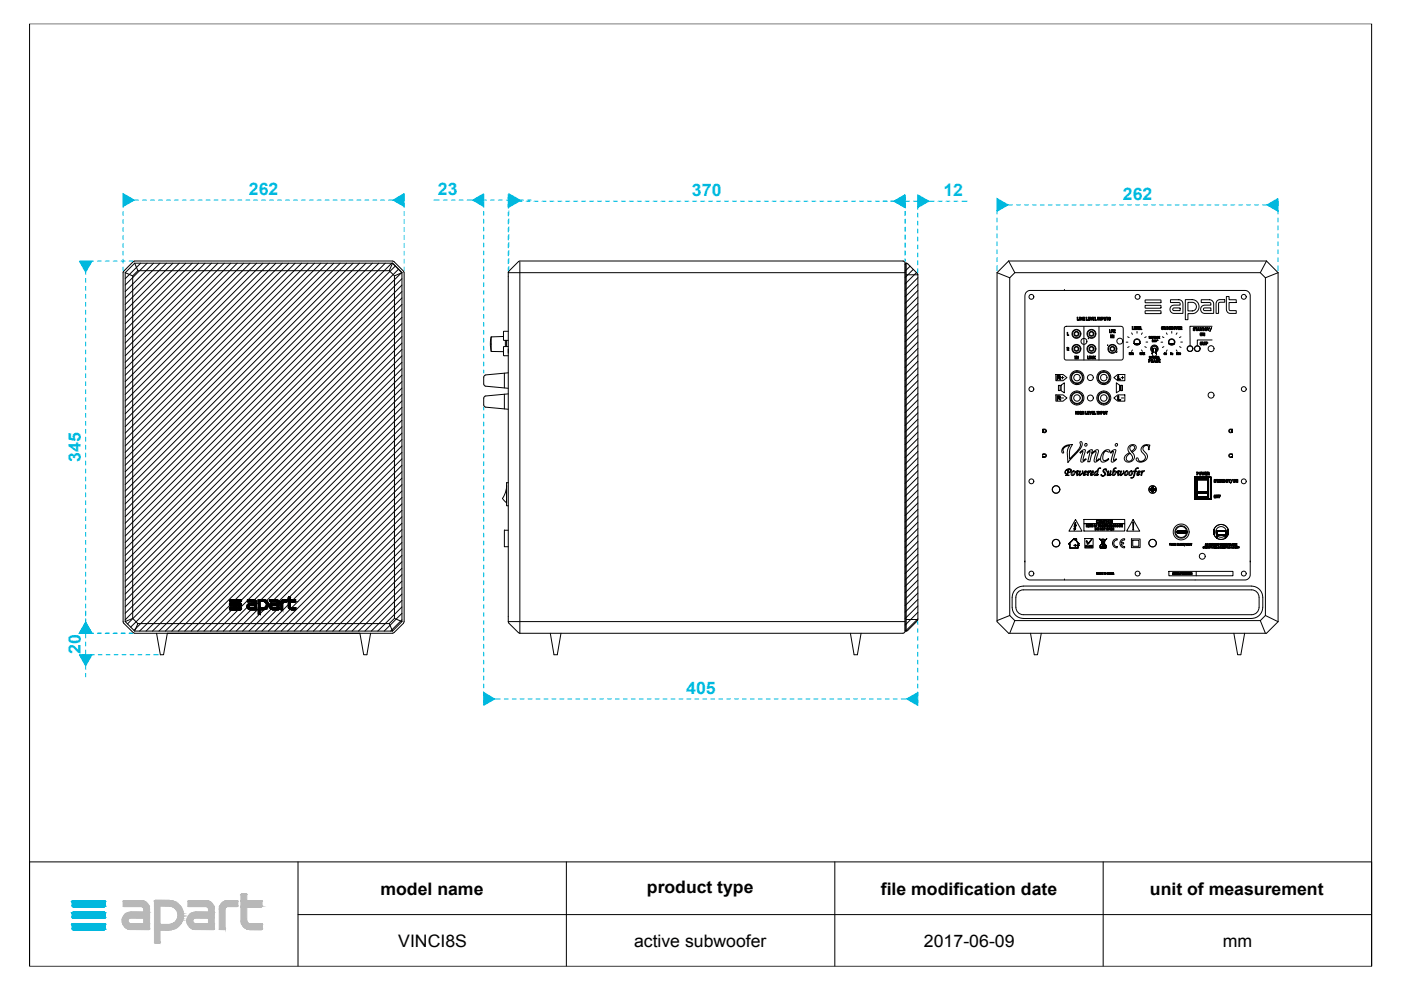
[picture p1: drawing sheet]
<svg xmlns="http://www.w3.org/2000/svg" width="297mm" height="210mm" viewBox="0 0 297 210" stroke-linecap="round" stroke-linejoin="round" font-family="sans-serif">
<defs><g id="words">
<g font-size="3.7" fill="#00c3e4">
<text x="52.8" y="41.4">262</text>
<text x="92.8" y="41.4">23</text>
<text x="146.7" y="41.6">370</text>
<text x="200" y="41.6">12</text>
<text x="238.1" y="42.4">262</text>
<text x="17.1" y="97.9" transform="rotate(-90 17.1 97.9)">345</text>
<text x="17.1" y="138.6" transform="rotate(-90 17.1 138.6)">20</text>
<text x="145.5" y="147.1">405</text>
</g>
<g font-size="3.7">
<text x="80.6" y="189.7">model name</text>
<text x="137.2" y="189.3">product type</text>
<text x="186.8" y="189.7">file modification date</text>
<text x="243.8" y="189.7">unit of measurement</text>
<text x="84.4" y="200.8">VINCI8S</text>
<text x="134.4" y="200.8">active subwoofer</text>
<text x="195.9" y="200.8">2017-06-09</text>
<text x="259.3" y="200.8">mm</text>
</g>
</g></defs>
<g fill="none" stroke="#000" stroke-width=".21">
<path d="M6.3 5h284.5v199.9h-284.5zM26.5 57.8v74M26.5 57.8l1.6 .7M28.6 55.8l.6 1.6-1.1 1.1v72.6l1.1 1.1-.6 1.6M28.6 55.8h54.6M28.6 55.8l-2.1 2M29.2 57.4h53.3M29.8 55.8l-3.3 3.3M31.2 55.8l-4.7 4.6M32.6 55.8l-6.1 6M33.9 55.8l-7.4 7.4M35.3 55.8l-8.8 8.7"/>
<path d="M36.7 55.8l-10.2 10.1M38 55.8l-11.5 11.5M39.4 55.8l-12.9 12.8M40.7 55.8l-14.2 14.2M42.1 55.8l-15.6 15.6M43.5 55.8l-17 16.9M44.8 55.8l-18.3 18.3M46.2 55.8l-19.7 19.6M47.6 55.8l-21.1 21M48.9 55.8l-22.4 22.4M50.3 55.8l-23.8 23.8M51.7 55.8l-25.2 25.1"/>
<path d="M53 55.8l-26.5 26.5M54.4 55.8l-27.9 27.8M55.8 55.8l-29.3 29.2M57.1 55.8l-30.6 30.6M58.5 55.8l-32 31.9M59.9 55.8l-33.4 33.3M61.2 55.8l-34.7 34.7M62.6 55.8l-36.1 36M63.9 55.8l-37.4 37.4M65.3 55.8l-38.8 38.8M66.7 55.8l-40.2 40.1M68 55.8l-41.5 41.5"/>
<path d="M69.4 55.8l-42.9 42.8M70.8 55.8l-44.3 44.2M72.1 55.8l-45.6 45.6M73.5 55.8l-47 47M74.9 55.8l-48.4 48.3M76.2 55.8l-49.7 49.7M77.6 55.8l-51.1 51M79 55.8l-52.5 52.4M80.3 55.8l-53.8 53.8M81.7 55.8l-55.2 55.1M83.1 55.8l-56.6 56.5M83.2 55.8l-.7 1.6 1.1 1.1v72.6l-1.1 1.1 .7 1.6"/>
<path d="M83.2 55.8l2 2M83.8 56.4l-57.3 57.3M84.5 57.1l-58 57.9M85.2 57.8l-58.7 58.6M85.2 59.1l-58.7 58.7M85.2 57.8v74M85.2 57.8l-1.6 .7M85.7 57.8l-.1-.3-2.1-2-.3-.1-54.6-.1-2.4 2.2-.1 .3v74l.1 .3M85.7 57.8v74M107.8 57.8h84.1M107.8 57.8v74M107.9 57.5l-.1 .3"/>
<path d="M110.2 55.6v78.7M191.9 55.8l-.2-.3-.2-.1-81.3-.1-2.3 2.2M191.9 55.8l.5 .1 2.1 2 .1 .4M191.9 56v77.8h.2M191.9 55.8v75.8M192.1 58.3h2.5v73h-2.5M192.1 56v77.8M192.2 55.8l-.3 .3M193 56.4l-1.1 1.1M193.6 57.1l-1.7 1.7M194.3 57.8l-2.4 2.4M194.6 58.9l-2.7 2.7"/>
<path d="M211.4 57.8v74l2.4 2.5h54.7l2.5-2.5M211.4 57.8l2.7 1.1M213.8 55.3h54.7M213.8 55.3l-2.4 2.5M213.8 55.3l1.4 2.5M214.1 58.9v71.6M215.2 57.8h52M215.2 57.8l-1.1 1.1M267.2 57.8l1.1 1.1M268.3 58.9v71.6M268.5 55.3l2.5 2.5M268.5 55.3l-1.3 2.5"/>
<path d="M271 57.8v74M271 57.8l-2.7 1.1M85.2 60.4l-58.7 58.7M85.2 61.8l-58.7 58.7M85.2 63.2l-58.7 58.6M85.2 64.5l-58.7 58.7M85.2 65.9l-58.7 58.7M85.2 67.3l-58.7 58.7M85.2 68.6l-58.7 58.7M85.2 70l-58.7 58.7M85.2 71.4l-58.7 58.6M85.2 72.7l-58.7 58.7"/>
<path d="M85.2 74.1l-58.2 58.2M85.2 75.4l-57.5 57.6M85.2 76.8l-56.8 56.9M85.2 78.2l-55.6 55.6M85.2 79.6l-54.2 54.2M104.1 71.4l-.1 1.1 .1 1.9M106.7 71.3l-2.6 .1v3.1l2.6 .1M106.9 79.1v3.1M107.1 72.2v1.3M107.4 72.2v1.3M107.8 70.2l-1.1 .1v1.7l.2 .2h.9M107.8 73.5h-.9l-.2 .1v1.7l.2 .1h.9"/>
<path d="M107.8 79l-4.8 .5-.4 .5v1.4l.2 .4 5 .5M194.6 60.2l-2.7 2.7M194.6 61.6l-2.7 2.7M194.6 63l-2.7 2.7M194.6 64.3l-2.7 2.7M194.6 65.7l-2.7 2.7M194.6 67.1l-2.7 2.7M194.6 68.4l-2.7 2.7M194.6 69.8l-2.7 2.7M194.6 71.2l-2.7 2.7M194.6 72.5l-2.7 2.7M194.6 73.9l-2.7 2.7"/>
<path d="M194.6 75.3l-2.7 2.6M194.6 76.6l-2.7 2.7M194.6 78l-2.7 2.7M194.6 79.3l-2.7 2.7M217.6 62a3.2 3.2 0 0 1 2.4-.4h43.4a1.36 1.36 0 0 1 1.4 .4 1.36 1.36 0 0 1 .3 1.4v58.1a1.34 1.34 0 0 1-1.8 1.5h-43.9a1.98 1.98 0 0 1-2-.7l-.1-59.6zM223.9 79.4h1.5l.8 .7-.8 .6h-1.5zM224.1 79.6h.4a.24 .24 0 0 1 .3 .2 .24 .24 0 0 1-.2 .3l.3 .4h-.2a.31 .31 0 0 0-.1-.3 .31 .31 0 0 0-.3 0v.3h-.2zM224.3 79.7a.22 .22 0 0 1 .4 0 .22 .22 0 0 1-.1 .4 .22 .22 0 0 1-.3-.2zM225.3 79.8v.6M225.7 61.6h.1M225.8 69.3l.3-.1h10.7a1 1 0 0 1 1.3 .5v4.5a2.93 2.93 0 0 1-.2 2.1h-11.1a.84 .84 0 0 1-1.2-.6v-6.2zM226.2 73.6l.4 .1 .1 .6-.3-.3-.2 .3z"/>
<path d="M226.3 70.5l.1 .5 .2 .1h-.3zM227.9 75.5l.1 .6zM228.2 75.5l.3 .5 .1-.5v.6l-.3-.5-.1 .5zM228.4 67.3l.1 .5 .2 .1h-.3zM228.8 67.3l.1 .6zM229.1 67.3l.3 .4 .1-.4v.6l-.3-.5-.1 .5zM229.7 67.3h.3h-.2v.2h.2l-.2 .1v.2l.2 .1h-.3zM229.8 69.2v7.1M230.3 67.3l.1 .5 .2 .1h-.3zM230.6 75.5l.1 .5 .2 .1h-.3zM230.7 67.3h.4h-.3v.2h.2l-.2 .1v.2l.3 .1h-.4zM230.7 71.8h.1"/>
<path d="M231 75.5l.1 .6zM231.1 67.3l.3 .5 .2-.5-.2 .6zM231.3 75.5l.3 .5 .1-.5v.6l-.3-.5-.1 .5zM231.7 67.3h.3h-.2v.2h.2l-.2 .1v.2l.2 .1h-.3zM231.9 75.5l.1 .3 .3-.3-.2 .2 .2 .4-.3-.3-.1 .3zM232.2 67.3l.1 .5 .2 .1h-.3zM232.7 67.3l.1 .6zM233 67.3l.3 .4 .1-.4v.6l-.3-.5-.1 .5zM233 69.2v7.1M233.6 67.3a.24 .24 0 0 1 .3 .1 .24 .24 0 0 1-.2 .3l-.1 .2zM234.1 67.3l.1 .5h.2l.1-.5a.35 .35 0 0 1 0 .4 .35 .35 0 0 1-.4 .1zM234.6 67.3h.4l-.2 .1v.5z"/>
<path d="M234.9 73.3h.1M235.1 67.3l.3 .1h-.3a.29 .29 0 0 1 .3 .2 .29 .29 0 0 1-.1 .3l-.3-.2 .3 .1-.3-.3zM235.2 69.9l.2 .6 .2 .1h-.4zM235.5 71l.1 .7zM235.7 69.9h.3l-.2 .1v.2h.2l-.2 .1v.3zM235.8 71l.3 .5 .1-.5v.7l-.3-.6-.1 .6zM236.1 69.9h.4l-.3 .1v.2h.2l-.2 .1v.2l.3 .1h-.4zM236.8 74.7h.1M237 79.6h.2v.8l.4 .1h-.6v-.9h.2v.8h.4l-.6 .1zM238 79.8v.6M238.8 72.5h.3M239.1 71.4l.3 .2"/>
<path d="M239.4 73.5l-.3 .2M239.4 74.8l.2 .3 .2-.3v.4l-.1-.3-.1 .3-.1-.3-.1 .3zM239.9 74.8v.4zM239.9 70.6l.2 .3M240 74.8l.2 .3 .1-.3v.4l-.2-.3-.1 .3zM240.1 69.2l.1 .6 .2 .1h-.3zM240.1 74.2l-.2 .3M240.5 69.2h.3l-.2 .1v.2h.2l-.2 .1v.2l.2 .1h-.3zM240.5 72.8h1.1M240.6 72.8a.57 .57 0 0 1 .1-.7 .57 .57 0 0 1 .7 0 .57 .57 0 0 1 .1 .7M240.8 69.2l.3 .6 .2-.6-.2 .7h-.1zM241.1 70.3v.3"/>
<path d="M241.3 69.2h.4l-.2 .1v.2h.1l-.1 .1v.2l.2 .1h-.4zM241.7 74.8l.2 .3 .2-.3v.4l-.1-.3-.1 .3-.1-.3-.1 .3zM241.8 69.2l.1 .6 .2 .1h-.3zM242 74.2l.2 .3M242.2 70.6l-.2 .3M242.3 74.8l.1 .4h-.3zM242.3 74.9v.1zM242.4 74.8l.2 .1 .1-.1v.4l-.1-.2-.2 .2zM242.7 73.5l.3 .2M242.8 66l2.7-.1a.41 .41 0 0 1 .6 0 .41 .41 0 0 1 0 .6h-2.8a.37 .37 0 0 1-.5-.1 .37 .37 0 0 1 0-.4zM242.8 63.7l2.8-.1a.35 .35 0 0 1 .5 .1 .35 .35 0 0 1-.1 .5h-2.7a.37 .37 0 0 1-.5-.1 .37 .37 0 0 1 0-.4zM242.8 64.7h2.8a.37 .37 0 0 1 .6 .4 .38 .38 0 0 1-.7 .3h-2.1a.41 .41 0 0 1-.6-.1 .41 .41 0 0 1 0-.6z"/>
<path d="M243 72.5h.3M243 71.4l-.3 .2M243.5 76.2a.23 .23 0 0 1 .4 .1 .23 .23 0 0 1-.2 .3l-.2 .2zM243.6 71.3l.3 .1v.4l-.1-.2-.2 .2zM243.7 75.6l.2 .3 .1-.3v.4l-.3-.3v.3zM244 71.3h.2l-.1 .1 .1 .1-.1 .2 .1 .1h-.2zM244.1 76.2l.1 .3h.2l.1-.3v.6l-.1-.2h-.2l-.1 .2zM244.1 75.7h.2l-.1 .2zM244.3 71.3l.1 .4 .2-.4-.1 .5zM244.3 75l.4-.3h.3l.2 .3M244.3 75l.2-1 .2-.2 .3 .2 .2 1M244.3 75a.45 .45 0 0 0 .5 .6 .45 .45 0 0 0 .4-.6"/>
<path d="M244.4 74.6a.8 .8 0 0 1-.3-1.2 .8 .8 0 0 1 1.3 0 .8 .8 0 0 1-.2 1.2M244.4 72l.1 .5h-.2zM244.4 74.5a.68 .68 0 0 1-.2-1 .68 .68 0 0 1 1.1 0 .68 .68 0 0 1-.2 1M244.4 74.3a.52 .52 0 0 1 0-.7 .52 .52 0 0 1 .7 0 .52 .52 0 0 1 0 .7M244.5 75.6h.2v.4l-.1-.2-.1 .2zM244.6 72.1h.2v.4l-.2-.1zM244.6 71.3h.3l-.2 .1 .1 .1-.1 .2 .2 .1h-.3zM244.6 72.3l.2 .1zM244.6 72.1l.1 .1zM244.7 76.2h.2l.1 .6-.1-.1-.4 .1zM244.8 76.3l.1 .3h-.2zM244.8 75.6l.2 .3 .2-.3v.4l-.1-.4-.1 .4-.1-.4-.1 .4z"/>
<path d="M244.9 72.1a.18 .18 0 0 1 .3 .2 .18 .18 0 0 1-.3 .1zM245 71.3l.2 .1v.4l-.1-.2-.1 .2zM245 72.1v.3zM245.2 76.3l.3 .1-.3-.1a.3 .3 0 0 1 .3 .3 .3 .3 0 0 1-.1 .3l-.3-.2h.3l-.3-.3zM245.3 71.4h.3h-.2a.19 .19 0 0 1 .2 .2 .19 .19 0 0 1-.2 .2l-.1-.2h.2zM245.4 72.1v.1zM245.4 75.6l.2 .4h-.3zM245.4 75.6l.1 .2zM245.6 75.6l.1 .3 .2 .1h-.3zM245.7 76.2h.3l-.2 .1v.2h.2l-.2 .1v.2h.2h-.3zM245.7 71.3h.2l-.2 .1 .2 .1-.2 .2 .2 .1h-.2zM246.1 72.5h.4"/>
<path d="M246.3 69.3l.4 .1h-.3v.4l.2-.1a.2 .2 0 0 1-.3 .2 .2 .2 0 0 1-.1-.3zM246.4 71.4l.4 .2M246.8 69.2l.3 .1 .1 .6-.2-.3-.2 .3zM246.8 73.5l-.4 .2M246.9 74.8l.1 .4-.3-.1zM246.9 74.8v.2h-.1zM247.1 74.8a.18 .18 0 0 1 .3 .2 .18 .18 0 0 1-.3 .2zM247.2 74.9v.3zM247.3 69.3a.26 .26 0 0 1 .4 .1 .26 .26 0 0 1-.1 .3 .26 .26 0 0 1-.3 0zM247.3 70.6l.2 .3M247.4 69.4h.2l-.1 .4zM247.5 74.2l-.2 .3"/>
<path d="M247.8 72.8h1.2M247.8 69.3l.4 .1h-.3a.25 .25 0 0 1 .3 .2 .25 .25 0 0 1-.3 .3l-.1-.2h.3l-.3-.2zM248 72.8a.57 .57 0 0 1 0-.7 .57 .57 0 0 1 .8 0 .57 .57 0 0 1 .1 .7M248.2 63.6h.1a4.1 4.1 0 0 1 2.3 .2 4.2 4.2 0 0 1 .2 2.5l-.2 .2a3 3 0 0 1-2.4-.4 1.03 1.03 0 0 1 .2-1.2 1.03 1.03 0 0 1 1.2-.2h.2a.3 .3 0 0 0 .4-.2 .3 .3 0 0 0-.3-.4h-1.1a.41 .41 0 0 1-.6 0 .41 .41 0 0 1 0-.5zM248.2 74.8v.2l.2-.2v.4v-.2l-.2 .2zM248.3 69.3l.4 .1h-.3a.23 .23 0 0 1 .3 .1 .23 .23 0 0 1-.1 .3 .23 .23 0 0 1-.3-.1l.3 .1-.3-.3zM248.4 70.3v.3M248.5 74.9h.2l-.1 .3h.1h-.2l.1-.3zM248.7 65.4l1.1-.1a.32 .32 0 0 1 .4 .1 .32 .32 0 0 1-.1 .5h-.8a.39 .39 0 0 1-.5 0 .39 .39 0 0 1-.1-.5zM248.8 69.3a.26 .26 0 0 1 .4 .1 .26 .26 0 0 1-.1 .3 .26 .26 0 0 1-.3 0zM248.9 69.4h.2l-.1 .4zM249.3 69.2l.2 .6 .2-.6-.2 .7z"/>
<path d="M249.4 74.2l.2 .3M249.5 74.9l.1-.1 .1 .4h-.2zM249.6 70.6l-.2 .3M249.8 69.2h.3l-.2 .1v.2h.2l-.2 .1v.2l.2 .1h-.3zM249.8 74.8h.2l-.2 .1 .2 .1-.1 .2-.2-.1zM250.1 74.8a.19 .19 0 0 1 .2 .1 .19 .19 0 0 1 0 .2 .19 .19 0 0 1-.3 0zM250.1 73.5l.3 .2M250.1 74.9l.1 .3zM250.2 69.2l.4 .1v.6l-.2-.3-.2 .3zM250.3 72.5h.4M250.4 71.4l-.3 .2M251.3 63.6l.4-.1a2 2 0 0 1 2.5 1.2 1.64 1.64 0 0 1-2.2 1.8h-.1v.8a.32 .32 0 0 1-.1 .5 .32 .32 0 0 1-.5-.1z"/>
<path d="M251.9 64.1a1.19 1.19 0 0 1 1.7 1.3 1.55 1.55 0 0 1-1.7 .5zM253 69.5l.4 .1h-.3a.25 .25 0 0 1 .3 .3 .25 .25 0 0 1-.4 .2l-.1-.2h.4l-.3-.1zM253.5 69.5h.3l-.1 .1v.5l-.1-.5zM254 69.5h.2l.1 .6-.1-.1-.4 .1zM254.1 69.6l.1 .3h-.2zM254.4 69.5l.3 .4 .1-.4v.6l-.3-.5-.1 .5zM254.5 70.6a.27 .27 0 0 1 .4 .3 .27 .27 0 0 1-.5 .1zM254.5 72.5h.3l.1 .2-.2-.1-.2 .1 .1 .4 .2-.2a.21 .21 0 0 1-.3 .3 .21 .21 0 0 1-.1-.4zM254.6 70.6l.2 .2-.1 .3-.2-.1zM254.7 63.6h.2a2.86 2.86 0 0 1 2.3 .3l.1 .5v2l-.2 .1a3.1 3.1 0 0 1-2.4-.4 1.04 1.04 0 0 1 .2-1.2 1.04 1.04 0 0 1 1.2-.2h.2a.29 .29 0 0 0 .4-.2 .29 .29 0 0 0-.3-.4h-1.1a.41 .41 0 0 1-.6 0 .41 .41 0 0 1 0-.5zM255 69.5a.31 .31 0 0 1 .4 .3 .31 .31 0 0 1-.4 .2zM255 72.5l.1 .6h.2h-.3z"/>
<path d="M255 70.6l.4 .4v-.4v.6l-.3-.5-.1 .5zM255.1 69.6a.2 .2 0 0 1 .2 .2 .2 .2 0 0 1-.2 .2zM255.2 65.4l1.1-.1a.32 .32 0 0 1 .5 .1 .32 .32 0 0 1-.2 .5h-.8a.4 .4 0 0 1-.5 0 .4 .4 0 0 1-.1-.5zM255.4 72.5l.1 .6zM255.6 69.5h.3v.3a.19 .19 0 0 1-.1 .3 .19 .19 0 0 1-.2-.2zM255.7 72.5a.22 .22 0 0 1 .3 .1 .22 .22 0 0 1-.2 .3l-.1 .2zM256 69.5l.3 .3 .2-.3-.2 .6zM256.8 69.5l-.3 .8zM257 72.1h-3.1v1.2M257 69.2h-4.7v4.1M258 63.8l.6-.3h.9a.3 .3 0 0 1 .2 .4 .3 .3 0 0 1-.4 .2h-.4a.51 .51 0 0 0-.5 .2 .51 .51 0 0 0 0 .6v1.2a.3 .3 0 0 1-.2 .4 .3 .3 0 0 1-.4-.1v-2.2zM260 62.9h.1a.39 .39 0 0 1 .5 0 .39 .39 0 0 1 0 .5l1 .2a.34 .34 0 0 1 .5 .2 .34 .34 0 0 1-.5 .3h-1v1a.51 .51 0 0 0 0 .6 .51 .51 0 0 0 .6 .2h.7a.31 .31 0 0 1 .2 .4 .31 .31 0 0 1-.4 .2 1.2 1.2 0 0 1-1.7-1.1z"/>
<path d="M85.2 80.9l-52.9 52.9M85.2 82.3l-51.5 51.5M85.2 83.6l-50.1 50.2M85.2 85l-48.8 48.8M85.2 86.4l-47.4 47.4M85.2 87.7l-46 46.1M85.2 89.1l-44.7 44.7M85.2 90.5l-43.3 43.3M85.2 91.8l-35.3 35.3M85.2 93.2l-34.1 34.1M85.2 94.6l-32.5 32.5M85.2 95.9l-31.2 31.3"/>
<path d="M85.2 97.3l-29.8 29.8M85.2 98.6l-28.7 28.8M106.9 83.6v3.1M107.8 83.5l-4.8 .5-.4 .4v1.5l.2 .4 5 .5M194.6 80.7l-2.7 2.7M194.6 82.1l-2.7 2.7M194.6 83.4l-2.7 2.7M194.6 84.8l-2.7 2.7M194.6 86.2l-2.7 2.7M194.6 87.5l-2.7 2.7M194.6 88.9l-2.7 2.7M194.6 90.3l-2.7 2.7"/>
<path d="M194.6 91.6l-2.7 2.7M194.6 93l-2.7 2.7M194.6 94.3l-2.7 2.7M194.6 95.7l-2.7 2.7M194.6 97.1l-2.7 2.7M194.6 98.5l-2.7 2.6M194.6 99.8l-2.7 2.7M221.2 91.1h.1h-.1a.32 .32 0 0 1 .5 .1 .32 .32 0 0 1-.3 .4h-.2M221.2 96.4h.1h-.1a.32 .32 0 0 1 .5 0 .32 .32 0 0 1-.3 .5l-.2-.1M221.2 91.1h.1M221.2 96.4h.1M221.2 96.8h.1"/>
<path d="M223.9 83.7h1.5l.8 .7-.8 .7h-1.5zM224.1 84h.4a.24 .24 0 0 1 .3 .2 .24 .24 0 0 1-.2 .2l.3 .4h-.2a.25 .25 0 0 0-.2-.4 .25 .25 0 0 0-.2 .4h-.2zM224.3 84a.22 .22 0 0 1 .4 0 .22 .22 0 0 1-.1 .4 .22 .22 0 0 1-.3-.2zM224.4 81.7h.4v1.1h-.4zM224.7 82.7h.3M224.7 81.8h.3M225 80.1h.6M225 81.7l.7-.5v2.1l-.7-.4zM225 84.4h.5M225.4 94.9l.7-.5 1.3-.2a3.7 3.7 0 0 0-.6 3.1l1-1a2.63 2.63 0 0 0 1.2-2.6h.3a1.48 1.48 0 0 1-.6 1.9l-2.3 2.4-.1-1.4a2.71 2.71 0 0 1 .5-2.1h-.4a.99 .99 0 0 0-.9 1.5h-.3a.94 .94 0 0 1 .2-1.1zM226.1 99.6a.59 .59 0 0 1 .6-.2 .59 .59 0 0 1 .4 .5l-.2 .2-.4 .1-.2 .5 .4 .1h-.8l.3-.2 .2-1h.2l-.1 .5a.36 .36 0 0 0 .4-.1 .36 .36 0 0 0-.1-.5 .36 .36 0 0 0-.4 0 .61 .61 0 0 0-.4 1l-.2-.1v-.4zM227.3 100a.38 .38 0 0 1 .6 0 .38 .38 0 0 1-.1 .5 .41 .41 0 0 1-.6 .3 .41 .41 0 0 1 0-.7z"/>
<path d="M227.5 100v-.1a.39 .39 0 0 1 .2 .5 .39 .39 0 0 1-.3 .3l-.1-.4zM228.1 87.2l.1 .3h.1l.2-.3v.7l-.2-.3h-.1l-.1 .3zM228.6 87.2l.1 .7zM228.9 87.3h.3l.1 .1-.3-.1v.1l.1 .4v-.3h.2l-.1 .3a.3 .3 0 0 1-.4-.1 .3 .3 0 0 1 .1-.4zM229.1 95.8l.4-.3a.32 .32 0 0 1 .4-.2 .32 .32 0 0 1 .2 .3l-.1 .2a2.51 2.51 0 0 0-.3 1.8l.5-.3 .1 .1a.97 .97 0 0 1-1.1 .5l.4-2.2-.6 .3h-.1zM229.4 87.2l.2 .3h.1l.2-.3v.7l-.2-.3h-.1l-.2 .3zM229.9 100l.2-.2a.28 .28 0 0 1 .2 .4 .28 .28 0 0 1-.3 .2l-.1 .3 .4-.2a.35 .35 0 0 1-.5 .3 .35 .35 0 0 1-.1-.6zM230.1 87.2l.2 .6 .2 .1h-.4zM230.5 95.9a.82 .82 0 0 1 1.1-.4l-.1 .6 .7-.6a.41 .41 0 0 1 .7-.1 .41 .41 0 0 1-.1 .7v.2a1.39 1.39 0 0 0-.3 1.4l.5-.5 .1 .2-.4 .4a.41 .41 0 0 1-.6 .1 .41 .41 0 0 1-.1-.6l.4-1.5a1.09 1.09 0 0 0-1.1 1.2l-.2 .9h-.5l.5-2.2-.5 .4zM230.6 87.2h.4l-.3 .1v.2h.2l-.2 .1v.2l.3 .1h-.4zM231 87.2l.2 .5 .2-.5-.1 .7zM231.4 100l.5-.1-.2 .4a.23 .23 0 0 0-.3 .1 .23 .23 0 0 0 .1 .3l.3-.2a.35 .35 0 0 1-.5 .3 .35 .35 0 0 1 0-.6z"/>
<path d="M231.5 87.2h.4l-.2 .1v.2h.1l-.1 .1v.2l.2 .1h-.4zM232 87.2l.1 .6 .2 .1h-.3zM232.6 87.2l.1 .7zM232.9 87.2l.3 .5 .1-.5v.7l-.4-.6v.6zM232.9 99.3l.3-.1 .2 .1a.42 .42 0 0 0-.6 .5l-.2 .9 .3-.1-.4 .2v-.2l-.1 .1a.29 .29 0 0 1-.5 0 .29 .29 0 0 1 .2-.4l.3-.4 .3-.1zM233.4 87.2a.23 .23 0 0 1 .4 .1 .23 .23 0 0 1-.3 .3l-.1 .3zM233.9 87.2l.2 .6 .2-.1 .1-.5a.37 .37 0 0 1 0 .4 .37 .37 0 0 1-.4 .2zM234 99.6l.6-.1-.1 .4a.26 .26 0 0 0-.2-.3 .26 .26 0 0 0-.3 .1 .26 .26 0 0 0 .1 .3 .49 .49 0 0 1 .1 .8 .49 .49 0 0 1-.8-.2h.1a.41 .41 0 0 0 .7 .1 .41 .41 0 0 0-.3-.6l-.1-.2zM234 95.7l.8-.4a.31 .31 0 0 1 .5 .2 .31 .31 0 0 1-.2 .4 .31 .31 0 0 1-.4-.2h-.1a1.34 1.34 0 0 0-.5 2l.9-.4a1.24 1.24 0 0 1-1.2 .7 .85 .85 0 0 1-.3-1.4zM234.4 87.2h.4l-.1 .1v.6l-.1-.6zM235.5 95.8l.5-.3a.31 .31 0 0 1 .3-.2 .31 .31 0 0 1 .3 .3l-.1 .2a2.43 2.43 0 0 0-.3 1.8l.4-.3 .1 .1a.85 .85 0 0 1-1.1 .4l.5-2.1-.6 .3h-.1zM236.2 84.4l.8-.7h1.5v1.4h-1.5z"/>
<path d="M236.2 80.1l.8-.7h1.5v1.3h-1.5zM236.2 99.3l.3-.1 .2 .1a.58 .58 0 0 0-.6 .7 .33 .33 0 0 1 .5-.1 .33 .33 0 0 1-.1 .6 .35 .35 0 0 1-.3 .4 .35 .35 0 0 1-.4-.4zM236.7 81.2l.7 .5v1.2l-.7 .4zM236.8 100l.5-.2-.1 .5v.4l.3-.3 .1-.5h.2l-.1 .8 .4-.4 .1-.5a.47 .47 0 0 1-.2 .8l-.4 .3-.1-.4-.5 .4-.1-.5 .3-.5-.4 .1v.2zM237 84h.2v.7l.4 .1h-.6v-.8h.2v.7h.4l-.6 .1zM237.4 82.7h.3M237.4 81.8h.3M237.6 81.7h.4v1.1h-.4v-1.1h.4v1.1h-.4zM237.7 80.1h.6M237.7 84.4h.5M238.6 100l.3-.2a.5 .5 0 0 1 .2 .7 .5 .5 0 0 1-.7 .2zM238.7 100a.37 .37 0 0 1 .3 .4 .37 .37 0 0 1-.4 .3z"/>
<path d="M239.2 96.4l.4-.3a.88 .88 0 0 1 .5 .9 .88 .88 0 0 1-.7 .8 .73 .73 0 0 1-.6-.6 .73 .73 0 0 1 .4-.8zM239.4 94.5a.76 .76 0 0 1 1.1-.2 .76 .76 0 0 1 .2 1l-.7 .6a1.13 1.13 0 0 1 .1 1.8 1.13 1.13 0 0 1-1.7-.3 1.65 1.65 0 0 1 1.1-1.4 1 1 0 0 1-.1-1.5zM239.5 100l.4-.2a.48 .48 0 0 1 .1 .7 .48 .48 0 0 1-.7 .1zM239.6 94.7a.52 .52 0 0 1 .9 0 .52 .52 0 0 1-.3 .8 .34 .34 0 0 1-.5 .1 .34 .34 0 0 1-.1-.4zM239.7 100a.37 .37 0 0 1 .3 .4 .37 .37 0 0 1-.4 .3l-.1-.5zM240.8 99.3l.4-.1 .2 .1-.5 .1-.1 .5h.3l-.4 .1a1.67 1.67 0 0 1-.8 1.4h-.2l.1-.2a.45 .45 0 0 0 .5-.1 .45 .45 0 0 0 .1-.5l.2-.6-.3-.1a.34 .34 0 0 0 .4-.1 .34 .34 0 0 0 .1-.3zM241.3 100l.4-.1-.2 .4a.23 .23 0 0 0-.3 .1 .23 .23 0 0 0 .1 .3l.3-.2a.35 .35 0 0 1-.5 .3 .35 .35 0 0 1 0-.6zM242.2 94.7l.5-.4h.5a.36 .36 0 0 1 .5 0 .36 .36 0 0 1 0 .5l-.1 .5h-.1a.63 .63 0 0 0-.5-.9 .63 .63 0 0 0-.7 .8l.2 .4a1.3 1.3 0 0 1 .5 1.9 1.17 1.17 0 0 1-1.2 .5 1.17 1.17 0 0 1-.9-.7 .28 .28 0 0 1 .4-.2 .28 .28 0 0 1 .1 .4 .88 .88 0 0 0 1.3-.2 .88 .88 0 0 0-.4-1.3l-.2-.2a.86 .86 0 0 1 .1-1.1zM261.2 91.1h-.1h.1a.34 .34 0 0 0-.5 0 .34 .34 0 0 0 0 .5 .34 .34 0 0 0 .5 0h-.1h.1M261.2 96.4h-.1h.1a.34 .34 0 0 0-.5-.1 .34 .34 0 0 0 0 .5 .34 .34 0 0 0 .5 0h-.1h.1M261.2 96.8h.1M261.2 96.4h.1"/>
<path d="M261.2 91.1h.1M85.2 106.8l-26.9 27M85.2 108.2l-25.6 25.6M85.2 109.6l-24.2 24.2M85.2 110.9l-22.8 22.9M85.2 112.3l-21.5 21.5M85.2 113.7l-20.1 20.1M85.2 115l-18.8 18.8M85.2 116.4l-17.4 17.4M85.2 117.8l-16 16M85.2 119.1l-14.6 14.7M85.2 100l-27.1 27.1"/>
<path d="M85.2 101.4l-26.1 26.1M85.2 102.8l-23.9 23.8M85.2 104.1l-23 23M85.2 105.5l-23.3 23.3M106.9 112.4v3.5M107 112.4h.1M107 112.4h.8M107 115.9h.8M107 115.9h.1M107.4 107.1l.1 .1M107.4 102.9a5.6 5.6 0 0 1-.8 2.8l.8 .9M107.4 102.4v4.8"/>
<path d="M107.4 107.2h.4M107.4 102.4h.4M107.5 102.3l-.1 .1M194.6 101.2l-2.7 2.7M194.6 102.5l-2.7 2.7M194.6 103.9l-2.7 2.7M194.6 105.3l-2.7 2.7M194.6 106.6l-2.7 2.7M194.6 108l-2.7 2.7M194.6 109.4l-2.7 2.7M194.6 110.7l-2.7 2.7M194.6 112.1l-2.7 2.7"/>
<path d="M194.6 113.5l-2.7 2.7M194.6 114.8l-2.7 2.7M194.6 116.2l-2.7 2.7M194.6 117.5l-2.7 2.7M194.6 118.9l-2.7 2.7M217.3 119.2h.1M226.5 115.3l1.2-1.1 .3 .3v-.3h.3v.6l.6 .5h-.3v.9h-1.8v-.9zM226.6 115.3l1.1-1.1 .3 .4v-.3h.2v.5l.6 .5h-.3v.9h-1.7v-.9zM227.6 115.6l.5-.2v.5zM227.9 110.8h.2l-.2 .7 .3-.2-.3 .9 .2-.1-.4 .4v-.5l.1 .2 .2-.6-.3 .1zM228 115.6l.8 .1zM228 110.1l1.4 2.5h-2.8z"/>
<path d="M228 100l.6-.2-.1 .5v.4l.3-.3 .1-.5 .1-.1v.9l.4-.4 .1-.5a.47 .47 0 0 1-.2 .8l-.4 .3-.1-.4-.5 .4-.1-.5 .3-.5-.4 .1v.2zM229.8 111h8.7v1.6h-8.7zM229.8 110.1h8.7v.9h-8.7zM230 100h.2l-.3 .3zM230 114.2h1.8v2h-1.8zM230.2 115.6a.26 .26 0 0 1 .3 .1 .26 .26 0 0 1 0 .3l-.1-.1-.2 .1zM230.3 111.2l.3 .1v.4l-.1-.2-.2 .2zM230.3 114.7h.2l.2 .5 .8-.9-.8 1.1h-.2zM230.4 111.3l.1 .2zM230.5 100.1l.4-.3-.1 .3 .4-.3 .1 .1a.99 .99 0 0 0-.6 .9h-.2l.2-.8zM230.7 111.2l.1 .5zM230.9 115.6l.1 .2 .3-.2v.4l-.1-.1-.3 .1z"/>
<path d="M231 111.3h.2l-.1 .1a.17 .17 0 0 1 .2 .2 .17 .17 0 0 1-.2 .2 .17 .17 0 0 1-.2-.2h.3zM231.3 115.7h.3h-.2a.18 .18 0 0 1 .2 .2 .18 .18 0 0 1-.1 .2 .18 .18 0 0 1-.2-.2h.3zM231.4 111.2l.1 .3 .2-.3-.1 .2 .1 .3-.2-.2-.1 .2zM231.5 100h.2l-.3 .3zM232 111.3l.2 .1-.1 .3zM232.3 100l.3-.1a.45 .45 0 0 1-.4 .7zM232.4 111.2h.2l-.1 .1v.2h.1l-.1 .2zM232.5 110.3h.3l.1 .2h-.1a.17 .17 0 0 0-.2 .1 .17 .17 0 0 0 .2 .2l.1-.1a.27 .27 0 0 1-.4 .1 .27 .27 0 0 1 0-.4zM232.8 112l.1 .2-.1 .2zM232.8 111.2h.3l-.2 .1v.1h.2l-.2 .3h.2h-.3zM233.1 114.2l1.5 1.6zM233.2 110.3l.3 .6-.2-.2-.3 .2z"/>
<path d="M233.2 111.9l.3 .4v-.4v.5l-.2-.4-.1 .4zM233.2 110.4l.1 .2h-.2zM233.2 111.2l.1 .5h.2h-.3zM233.2 115.9h1.3v.3h-1.3v-.3h1.3v.3h-1.3zM233.5 114.4l.8 .1zM233.5 114.4l.3-.1zM233.5 114.5l.2 1 .4 .1-.5-.1zM233.6 110.3l.1 .3a.16 .16 0 0 0 0 .2 .16 .16 0 0 0 .3-.1 .16 .16 0 0 0-.1-.2v-.2a.33 .33 0 0 1 .1 .4 .33 .33 0 0 1-.4 .2zM233.6 111.2h.3l-.2 .1 .1 .1-.1 .3h.2h-.3zM233.6 114.3l.1 .1zM233.7 115.5v.1zM233.8 114.3l.2 .1z"/>
<path d="M233.8 112l.1 .2-.1 .2zM233.8 114.7l.3 .1zM233.8 114.4h.2zM234 111.3l.2-.1 .1 .2-.1-.1a.16 .16 0 0 0-.2 .2 .16 .16 0 0 0 .2 .2l.1-.1-.1 .1-.2-.1zM234 114.3l.2 .1zM234.1 110.3h.4l-.2 .1v.5zM234.1 111.9h.3l-.1 .5zM234.2 114.6l.1 .1zM234.2 114.5l-.1 .9zM234.2 114.6h.1M234.2 114.4l.1 .1zM234.3 111.2h.3l-.1 .5z"/>
<path d="M234.6 110.3l.1 .6zM234.7 100l.4-.1-.2 .7a.49 .49 0 0 0 .5-.7h.2l-.2 .8 .3-.1-.4 .2-.1-.2-.5 .2 .2-.8zM234.7 114.2l-1.5 1.6zM234.7 112l.1 .1-.1 .3zM234.7 111.2l.3 .1v.4l-.1-.2-.2 .2zM234.8 111.3l.1 .2zM235 111.9a.22 .22 0 0 1 .3 .2 .22 .22 0 0 1-.2 .2l-.1 .1zM235.1 112l.1 .2zM235.1 111.2l.1 .5zM235.4 111.3h.3h-.3l.1 .4 .2-.1-.1 .1h-.2zM235.4 110.3h.2l.2 .4 .1-.4v.6l-.4-.5-.1 .5zM235.4 111.9h.3l-.2 .1 .2 .1-.2 .2 .2 .1h-.3z"/>
<path d="M235.8 111.9l.3 .4 .1-.4v.5l-.3-.4-.1 .4zM235.9 111.3h.3l-.2 .1a.19 .19 0 0 1 .2 .1 .19 .19 0 0 1-.1 .2 .19 .19 0 0 1-.2-.1h.2zM236.1 100.1l.2-.1a.39 .39 0 0 1 .1 .4 .39 .39 0 0 1-.4 .3zM236.1 114.5l.6-.3h.2v.3a.73 .73 0 0 0-.7 .5 .73 .73 0 0 0 .3 .8l.4 .1v.2a.93 .93 0 0 1-1-.5 .93 .93 0 0 1 .2-1.1zM236.3 111.2l.1 .2 .2-.2v.5v-.2l-.3 .2zM236.9 111.3l.1 .2-.1 .2zM237.3 111.2l.3 .2h-.3v.2h.3l-.1 .1-.3-.1zM237.7 111.2l.1 .3 .2-.3-.1 .2 .1 .3-.2-.2-.1 .2zM237.7 114.5l.7-.3v.3l-.4 .1-.3 .5h.5a.3 .3 0 0 1-.1 .3 .3 .3 0 0 1-.4-.1 .63 .63 0 0 0 .7 .6v.2a.93 .93 0 0 1-.9-.5 .93 .93 0 0 1 .2-1.1zM239.9 114.3h1.8v1.8h-1.8zM240.2 110.7l.2 .1-.1 1.3zM240.2 114.5h1.3v1.3h-1.3z"/>
<path d="M240.2 110.1l1.4 2.5h-2.7zM241.3 100h.3l-.4 .3zM241.8 100.1l.5-.3-.1 .3 .3-.3 .2 .1a.88 .88 0 0 0-.6 .9h-.2l.2-.8zM244.2 103.7l.1-.4v.3v-.3v.3v-.3v.3v-.3v.3v-.3v.3v-.3v.3v-.3v.3v-.3v.3v-.3v.3v-.3v.3v-.3h.2v.4h.4h-.4h.4h-.4h.4h-.4h.4h-.4h.4h-.4h.4h-.4h.4h-.4h.4h-.4h.4h-.4h.4h-.4h.4v.2h-.4h.4h-.4h.4h-.4h.4h-.4h.4h-.4h.4h-.4h.4h-.4h.4h-.4h.4h-.4h.4h-.4h.4h-.4v.4v-.4v.4v-.4v.4v-.4v.4v-.4v.4v-.4v.4v-.4v.4v-.4v.4v-.4v.4v-.4v.4v-.4v.4h-.2l-.1-.4M244.2 103.7h-.3h.3h-.3h.3h-.3h.3h-.3h.3h-.3h.3h-.3h.3h-.3h.3h-.3h.3h-.3h.3h-.3h.3h-.3v.2h.3M244.3 103.7h.1M244.3 103.9h.1M244.3 103.7v.2M244.3 103.7h.2M244.3 103.9h.2M244.5 103.7h.1M244.5 103.7v.2"/>
<path d="M244.5 103.9h.1M248 115.2h.3l-.2 .1 .1 .1-.1 .3zM248.3 115.2l.1 .4 .1-.4 .1 .2a.18 .18 0 0 1 0 .2 .18 .18 0 0 1-.3 0 .18 .18 0 0 1 0-.2zM248.6 115.3l.3-.1-.2 .1 .2 .2-.1 .2-.1-.1-.1-.1h.2zM249 115.2h.2l-.2 .1 .2 .1-.2 .2 .2 .1h-.2zM249.3 115.3h.1M249.3 115.6h.1M249.6 115.2h.2l-.2 .1 .1 .1-.1 .3zM249.6 112.6v.4v-.4v.4v-.4v.4v-.4v.4v-.4v.4v-.4v.4v-.4v.4v-.4v.4v-.4v.4v-.4v.4v-.4h1.6h-1.6h1.6h-1.6h1.6h-1.6h1.6h-1.6h1.6h-1.6h1.6h-1.6h1.6h-1.6h1.6h-1.6h1.6h-1.6h1.6h-1.6h1.6v.4v-.4v.4v-.4v.4v-.4v.4v-.4v.4v-.4v.4v-.4v.4v-.4v.4v-.4v.4v-.4v.4v-.4v.4h-1.6h1.6h-1.6h1.6h-1.6h1.6h-1.6h1.6h-1.6h1.6h-1.6h1.6h-1.6h1.6h-1.6h1.6h-1.6h1.6h-1.6h1.6h-1.6zM249.9 115.2l.2 .5h-.2zM250.1 115.6l.1 .1zM250.3 115.2h.2l-.1 .1 .2 .2-.2 .2-.1-.1 .2-.1h-.2z"/>
<path d="M250.7 115.2l.2 .5h-.3zM250.7 115.3v.2zM250.9 115.2h.2l-.1 .5zM251.4 115.2l-.3 .6zM251.5 115.3l.1-.1a.2 .2 0 0 1 .1 .2 .2 .2 0 0 1-.2 .2l.2 .1h-.3l.2-.3zM251.8 115.2h.2l-.1 .1 .2 .2-.1 .2-.2-.1 .2-.1h-.2zM252.1 115.3a.17 .17 0 0 1 .3 0 .17 .17 0 0 1 0 .3 .17 .17 0 0 1-.3 0zM252.2 115.3v.3zM252.4 115.2l.2 .4 .1-.4-.1 .5zM253.3 105.8v.1M253.3 101.2v4.6M253.3 101.2h3.4"/>
<path d="M253.3 105.8h3.4M253.3 101.1v.1M253.3 101.1v4.8M253.3 101.1h3.3M253.3 105.9h3.3M253.7 101.6v3.8v-3.8v3.8v-3.8v3.8v-3.8v3.8v-3.8v3.8v-3.8v3.8v-3.8v3.8v-3.8v3.8v-3.8v3.8v-3.8v3.8v-3.8h2.4h-2.4h2.4h-2.4h2.4h-2.4h2.4h-2.4h2.4h-2.4h2.4h-2.4h2.4h-2.4h2.4h-2.4h2.4h-2.4h2.4h-2.4h2.4v3.8v-3.8v3.8v-3.8v3.8v-3.8v3.8v-3.8v3.8v-3.8v3.8v-3.8v3.8v-3.8v3.8v-3.8v3.8v-3.8v3.8v-3.8v3.8h-2.4h2.4h-2.4h2.4h-2.4h2.4h-2.4h2.4h-2.4h2.4h-2.4h2.4h-2.4h2.4h-2.4h2.4h-2.4h2.4h-2.4h2.4h-2.4zM253.7 105.3h2.4M253.7 100.1a.23 .23 0 0 1 .4 .1 .23 .23 0 0 1-.2 .3l-.2 .2zM253.8 104.4h2.3zM253.8 104.4h.1M253.8 101.6v.1M253.8 101.6v3.7"/>
<path d="M253.8 101.6h2.3M253.8 105.3h2.3M253.8 105.3h.1M253.8 101.7v3.6M253.8 101.7h2.3M254.3 100.1a.28 .28 0 0 1 .4 .3 .28 .28 0 0 1-.4 .2zM254.4 100.2h.2l-.1 .5-.1-.1zM254.8 100.1l.2 .5 .1-.5 .2 .5 .1-.5-.1 .6-.2-.4-.2 .4zM255.1 115.9l.2 .1h-.2l.2 .2-.2 .1zM255.3 115.9h.2l-.1 .3zM255.5 100.1h.4l-.2 .1v.2h.1h-.1v.3h.2h-.4zM255.5 115.9l.2 .3h-.2z"/>
<path d="M255.6 116v.1zM255.6 115.2l.2 .5h-.3zM255.7 115.3l-.1 .2zM255.7 115.9l.2 .3v-.3v.3l-.1-.2-.1 .2zM255.9 115.3h.2v.1h-.2l.2 .2a.21 .21 0 0 1-.3-.1 .21 .21 0 0 1 .1-.2zM256 100.1h.4v.6l-.2-.2-.2 .2zM256.1 116v.2zM256.1 101.7v3.6M256.1 105.3h.1M256.1 101.6v.1M256.1 101.6v3.7M256.3 115.9l.2 .1-.1 .2h-.1z"/>
<path d="M256.3 115.3l.1-.1a.2 .2 0 0 1 .1 .2 .2 .2 0 0 1-.1 .2l.1 .1h-.2l.2-.4zM256.3 116h.1zM256.5 115.9l.1 .1 .1-.1-.1 .3zM256.6 101.1l.1 .1M256.6 101.1v4.8M256.6 115.3h.3a.17 .17 0 0 1-.1 .3 .17 .17 0 0 1-.2 0h.2v-.3zM256.7 105.8l-.1 .1M256.7 101.2v4.6M257 115.3a.18 .18 0 0 1 .2 .2 .18 .18 0 0 1-.2 .1zM257.1 115.3v.3zM257.1 116l.1 .2zM257.2 115.2l.2 .4 .1-.4-.1 .5z"/>
<path d="M257.3 115.9l.1 .3v-.3l.1 .3 .1-.3v.3l-.1-.2-.2 .2zM257.4 101.7h.2l.2 .1h-.3a.25 .25 0 0 1 .3 .3 .25 .25 0 0 1-.3 .2l-.2-.2 .3 .1 .1-.1zM257.5 105a.29 .29 0 0 1 .4 .3 .29 .29 0 0 1-.5 .1zM257.5 105.1l.2-.1v.3l-.1 .2zM257.6 115.9h.2l-.1 .1 .1 .2h-.2zM257.7 115.2l-.2 .6zM257.8 111.6a1.59 1.59 0 0 1 2.6 .7v1v-1v1v-1v1v-1v1v-1v1v-1v1v-1v1v-1v1v-1v1v-1v1v-1v1l-.6 .8v-1.6v1.6v-1.6v1.6v-1.6v1.6v-1.6v1.6v-1.6v1.6v-1.6v1.6v-1.6v1.6v-1.6v1.6v-1.6v1.6v-1.6v1.6v-1.6h-1.9h1.9h-1.9h1.9h-1.9h1.9h-1.9h1.9h-1.9h1.9h-1.9h1.9h-1.9h1.9h-1.9h1.9h-1.9h1.9h-1.9h1.9h-1.9v1.6v-1.6v1.6v-1.6v1.6v-1.6v1.6v-1.6v1.6v-1.6v1.6v-1.6v1.6v-1.6v1.6v-1.6v1.6v-1.6v1.6v-1.6v1.6l-.5-.8v-1v1v-1v1v-1v1v-1v1v-1v1v-1v1v-1v1v-1v1v-1v1v-1v1v-1zM257.9 101.7h.4l-.2 .1v.5zM257.9 115.9h.1l.1 .3-.1-.1-.1 .1zM257.9 115.2h.2l-.2 .1 .2 .2-.1 .2-.1-.1 .2-.1h-.2zM257.9 113.4a1.14 1.14 0 0 1 1-1.8 1.14 1.14 0 0 1 .9 1.8M257.9 113.9h.1"/>
<path d="M257.9 113.8h.1M258 113.4a1.13 1.13 0 0 0 1.8 0M258 105h.3h-.2v.2h.2l-.2 .1v.3zM258.2 115.3a.18 .18 0 0 1 .3 .2 .18 .18 0 0 1-.3 .1zM258.2 116h.2h-.1v.2h.1l-.1 .1zM258.3 115.3v.3zM258.4 105h.4h-.3v.2h.2l-.2 .1v.3zM258.4 101.7h.2l.1 .6-.1-.2-.4 .2zM258.5 101.8l.1 .3h-.2zM258.5 116l.1 .2zM258.7 115.2v.2l.2-.2v.5l-.1-.2-.1 .2zM258.7 115.9l.2 .3 .1-.3v.3l-.2-.2-.1 .2z"/>
<path d="M258.8 101.7l.3 .4 .1-.4v.6l-.3-.5-.1 .5zM259 115.2h.2l-.2 .4 .2 .1h-.2l.1-.4zM259 116h.2h-.2l.2 .2-.1 .1zM259.3 115.9l.1 .3v-.3v.3h-.1zM259.4 101.7a.33 .33 0 0 1 .4 .3 .33 .33 0 0 1-.4 .3zM259.5 115.2l-.3 .6zM259.5 101.7a.2 .2 0 0 1 .2 .2 .2 .2 0 0 1-.2 .2zM259.5 115.9l.2 .3 .1-.3v.3l-.1-.2v.2l-.2-.2v.2zM259.6 115.3l.1-.1a.2 .2 0 0 1 .1 .2 .2 .2 0 0 1-.2 .2l.2 .1h-.3l.2-.3zM259.8 113.4h-1.8h1.8h-1.8h1.8h-1.8h1.8h-1.8h1.8h-1.8h1.8h-1.8h1.8h-1.8h1.8h-1.8h1.8h-1.8h1.8h-1.8h1.8h-1.8v.7a1.61 1.61 0 0 0 1.8 0M259.8 113.4v.7M259.8 113.9h.1"/>
<path d="M259.8 113.8h.1M259.9 115.3l.1-.1a.2 .2 0 0 1 .1 .2 .2 .2 0 0 1-.1 .2h.2l-.3 .1 .2-.3h-.2zM260 101.7h.4l-.1 .3a.18 .18 0 0 1-.1 .3 .18 .18 0 0 1-.2-.2zM260.1 115.9h.1v.3zM260.2 115.3a.18 .18 0 0 1 .3 .2 .18 .18 0 0 1-.3 .1zM260.3 115.9v.3zM260.3 115.3l.1 .3zM260.4 101.7l.3 .2 .2-.2-.2 .6zM260.4 116l.1 .2zM260.5 115.2l.2 .4 .1-.4-.1 .5zM260.6 115.9l.2 .3 .1-.3v.3l-.2-.2-.1 .2zM260.9 116.1l.2-.1-.1 .1 .1 .1z"/>
<path d="M260.9 115.2l.2 .5h-.3zM260.9 115.3l.1 .2zM261.2 116l.1 .2zM261.2 101.7l-.3 .8zM261.3 115.2l.2 .3 .1-.3v.5v-.4l-.1 .4-.2-.4v.4zM261.4 116.2h.1M261.5 101.7a.28 .28 0 0 1 .4 .3 .28 .28 0 0 1-.4 .2zM261.5 115.9h.2l-.1 .1 .1 .1-.1 .2zM261.6 101.8h.1v.4zM261.8 115.2l.2 .5h-.3zM261.8 115.3l.1 .2zM261.8 115.9l.1 .3 .1-.3 .1 .3 .1-.3-.1 .3-.1-.2-.1 .2z"/>
<path d="M262 115.2l.2 .2 .1-.2v.5l-.1-.2-.2 .2zM262 101.7l.4 .4v-.4v.6l-.3-.5-.1 .5zM262.3 115.9l.1 .3h-.2zM262.3 116v.1zM262.4 115.9h.2l-.1 .3zM262.6 115.9h.2l-.1 .3zM265.1 119.2h.1M26.2 132.1l2.4 2.2 54.6-.1 .3-.1 2.1-2M26.5 131.8l2.1 2M28.1 131.1l-1.6 .7M28.6 133.8h54.6M29.2 132.2h53.3"/>
<path d="M33.2 134.3l.8 4.5h.7l.8-4.5M48.7 127.2v.3M48.7 128.1v.2M48.7 128.9v.3M48.7 127.5h2.4M48.7 128.3h2.4M48.7 129.2h2.4M48.7 128.4l-5.5 5.4M48.8 127.1l-.1 .1M48.8 128l-.1 .1M48.8 128.8l-.1 .1M48.8 127.1h2.2"/>
<path d="M48.8 128h2.2M48.8 128.8h2.2M49.2 129.3l-4.6 4.5M49.5 127.6l-.4 .4M50 128.4l-.4 .4M50.5 129.3l-4.5 4.5M50.8 127.6l-.3 .4M51 127.1l.1 .1M51 128l.1 .1M51 128.8l.1 .1M51.1 127.2v.3M51.1 128.1v.2"/>
<path d="M51.1 128.9v.3M52.4 128.8l-5 5M52.5 127.2v.3M52.5 127.3l-1.5 1.5M52.5 127.5h.1M52.5 127.1h.1M52.5 127.6h1.3l.2 .1v.3h-1M52.5 127.1h1.3M52.9 128.5l1.1-.1v.4h-1zM53 128a.63 .63 0 0 0-.6 .6 .63 .63 0 0 0 .6 .7M53 129.3h1.3M53.3 129.3l-4.6 4.5"/>
<path d="M53.6 127.6l-.4 .4M53.8 127.1l.3 .1 .3 .5-.1 1.5M54.7 127.8l-.3 .3M54.7 129.1l-4.6 4.7M54.8 127.1v3.1M54.8 127.1h1a1.08 1.08 0 0 1 1.1 1.1 1.08 1.08 0 0 1-1.1 1.1h-.6v.9M54.8 130.2h.3M55 130.2l-3.6 3.6M55.1 130.2h.1M55.2 127.5h.6a.66 .66 0 0 1 .7 .7 .66 .66 0 0 1-.7 .6l-.6 .1zM56 129.3l-.8 .8M57.2 127.2v.3"/>
<path d="M57.2 127.5h.1M57.3 127.1h.1M57.3 127.6h1.3l.1 .1v.3h-1M57.3 127.1h1.2M57.4 129.2l-4.6 4.6M57.6 128.5l1.1-.1v.4h-1zM57.7 127.6l-.8 .8M57.7 129.3h1.4M57.7 128a.63 .63 0 0 0-.5 .6 .63 .63 0 0 0 .5 .7M58.6 127.1l.2 .1 .4 .5-.1 1.5M58.7 127.9l-.1 .1M58.7 129.3l-4.5 4.5"/>
<path d="M59.5 128.4l-.3 .4M59.6 129.3h.3M60.1 127.6h.7M60.1 127.1l-.3 .1-.3 .5 .1 1.5M60.1 127.6l-.2 .1v1.5M60.4 127.6l-.5 .4M60.9 127.2h.1M60.9 127.5h-.1M60.9 127.2v.3M61.1 126.9l-.3 .2h-.7M61.1 128.2l-5.6 5.6M61.5 129.2l-4.6 4.6"/>
<path d="M61.7 129.3h1M61.8 127.6l-.2 .2M62.7 127.2h.1M62.6 127.1h-1l-.1-.5-.4 .1v1.9a.63 .63 0 0 0 .6 .6M62.7 128.9h.1M62.7 129.2h.1M62.7 127.2l-.1 .4h-1v1.2h1.1M62.7 128.9v.3M76.3 134.3l.8 4.5h.7l.8-4.5M83.6 131.1l1.6 .7M85.2 120.5l-13.3 13.3M85.2 121.8l-11.9 12"/>
<path d="M85.2 123.2l-10.6 10.6M85.2 124.6l-9.2 9.2M85.2 126l-7.8 7.8M85.2 127.3l-6.5 6.5M85.2 128.7l-5.1 5.1M85.2 130l-3.7 3.8M85.2 131.4l-2.4 2.4M85.2 131.8l-2 2M85.7 131.8l-.2 .3M107.8 131.8l.1 .3M107.8 131.8h84.1v2l-.1 .2-.3 .2-81.3 .1M107.9 132.1l2 2 .3 .1"/>
<path d="M116.7 134.3l.8 4.5h.7l.7-4.5M180.3 134.3l.8 4.5h.7l.8-4.5M194.6 131.3l-.1 .4-2.1 2-.3 .1M194.6 120.3l-2.7 2.7M194.6 121.7l-2.7 2.6M194.6 123l-2.7 2.7M194.6 124.4l-2.7 2.7M194.6 125.7l-2.7 2.7M194.6 127.1l-2.7 2.7M194.6 128.5l-2.7 2.7M194.6 129.8l-2.7 2.7M194.6 131.2l-2.6 2.6"/>
<path d="M214.1 130.5l1.1 1.1M214.1 130.5l-2.7 1.1M215.2 131.6h52M215.2 131.6l-1.1 2.7M215.4 126.6v2.2M215.4 126.6a1.57 1.57 0 0 1 1.6-1.5h48.4a1.57 1.57 0 0 1 1.5 1.5l.1 2.2a1.61 1.61 0 0 1-1.6 1.5h-48.4a1.57 1.57 0 0 1-1.6-1.5M217 124.3a2.35 2.35 0 0 0-2.4 2.3 4.4 4.4 0 0 0 .5 3.6 2.35 2.35 0 0 0 1.9 .9h48.4a2.39 2.39 0 0 0 2.3-2.3 4.4 4.4 0 0 0-.5-3.6 2.35 2.35 0 0 0-1.8-.9M217 124.3h48.4M218.5 134.3l.8 4.5h.7l.8-4.5M225.7 123h.1M232.5 121.4l.2 .3 .2-.3v.4l-.1-.4-.1 .4-.1-.4-.1 .4zM233.1 121.4l.2 .4h-.4z"/>
<path d="M233.1 121.4l.1 .3zM233.3 121.4a.2 .2 0 0 1 .3 0 .2 .2 0 0 1 0 .3 .2 .2 0 0 1-.3 0zM233.4 121.4l.1 .1-.1 .3zM233.7 121.4h.2h-.2l.2 .2-.2 .2h.2h-.2zM234.1 121.4v.4zM234.2 121.4l.2 .3 .1-.3v.4l-.2-.3-.1 .3zM234.7 121.4h.3v.1h-.2v.2h.2v.1a.21 .21 0 0 1-.3-.1 .21 .21 0 0 1 0-.3zM235.1 121.4v.1l.2-.1v.4l-.1-.2-.1 .2zM235.4 121.4l.1 .4zM235.5 121.4l.3 .3v-.3v.4l-.2-.3-.1 .3zM236 121.4l.2 .4h-.3zM236 121.4l.1 .3z"/>
<path d="M247.8 121.1h13.6v1h-13.6zM248.6 121.5l.3-.1-.2 .1 .2 .3h-.3l.2-.1zM249 121.4h.2l-.2 .1 .2 .1-.2 .2h.2h-.2zM249.3 121.4h.2l.1 .4-.1-.1-.2 .1zM249.7 121.4v.4zM249.9 121.4l.2 .4h-.3zM250 121.5v.2zM250.2 121.4l.2 .4h-.2zM250.6 121.4l.2 .3v-.3v.4l-.2-.3v.3zM251 121.4l.1 .4 .1-.4-.1 .4-.1-.1zM251.3 121.4l.2 .3 .2-.3v.4l-.1-.3-.1 .3-.1-.3-.1 .3zM251.8 121.4l.3 .1-.1 .3h-.2z"/>
<path d="M252.2 121.4h.2l-.2 .1 .2 .1-.2 .2h.2h-.2zM252.5 121.4h.2l.1 .4-.2-.1-.1 .1zM252.6 121.4l.1 .2zM253.6 121.1v1M261.6 134.3l.8 4.5h.7l.8-4.5M267.2 131.6l1.1 2.7M268.3 130.5l-1.1 1.1M268.3 130.5l2.7 1.3M6.3 182.7h284.5v22.2h-284.5zM63.2 193.9h227.6M63.2 182.7v22.2M120.1 182.7v22.2"/>
<path d="M177 182.7v22.2M233.9 182.7v22.2"/>
<circle cx="218.7" cy="62.9" r=".51"/>
<circle cx="226.4" cy="73.8" r=".12"/>
<circle cx="228.2" cy="74" r=".83"/>
<circle cx="228.2" cy="70.8" r=".51"/>
<circle cx="228.2" cy="70.8" r=".82"/>
<circle cx="228.2" cy="74" r=".51"/>
<circle cx="228.2" cy="74" r=".4"/>
<circle cx="228.2" cy="70.8" r=".4"/>
<circle cx="228.2" cy="70.8" r=".95"/>
<circle cx="228.2" cy="74" r=".95"/>
<circle cx="229.8" cy="72.4" r=".63"/>
<circle cx="231.4" cy="74" r=".4"/>
<circle cx="231.4" cy="70.8" r=".4"/>
<circle cx="231.4" cy="70.8" r=".52"/>
<circle cx="231.4" cy="74" r=".94"/>
<circle cx="231.4" cy="70.8" r=".94"/>
<circle cx="231.4" cy="74" r=".83"/>
<circle cx="231.4" cy="74" r=".51"/>
<circle cx="231.4" cy="70.8" r=".83"/>
<circle cx="233.7" cy="67.5" r=".13"/>
<circle cx="235.8" cy="74" r=".83"/>
<circle cx="235.8" cy="74" r=".51"/>
<circle cx="235.8" cy="74" r=".4"/>
<circle cx="235.8" cy="74" r=".95"/>
<circle cx="237.4" cy="72.3" r=".62"/>
<circle cx="241.1" cy="72.5" r=".68"/>
<circle cx="241.2" cy="62.9" r=".51"/>
<circle cx="243.7" cy="76.4" r=".13"/>
<circle cx="243.7" cy="71.4" r=".08"/>
<circle cx="244.2" cy="75.8" r=".19"/>
<circle cx="244.6" cy="75.7" r=".09"/>
<circle cx="245.1" cy="71.4" r=".08"/>
<circle cx="245.4" cy="72.1" r=".09"/>
<circle cx="246.9" cy="69.4" r=".11"/>
<circle cx="248.4" cy="72.5" r=".68"/>
<circle cx="249.8" cy="75.1" r=".08"/>
<circle cx="250.4" cy="69.4" r=".12"/>
<circle cx="252.3" cy="73.9" r=".61"/>
<circle cx="252.3" cy="73.9" r=".57"/>
<circle cx="253.9" cy="73.9" r=".61"/>
<circle cx="253.9" cy="73.9" r=".57"/>
<circle cx="255.7" cy="69.9" r=".12"/>
<circle cx="255.8" cy="69.7" r=".11"/>
<circle cx="255.9" cy="72.7" r=".12"/>
<circle cx="256.8" cy="73.9" r=".63"/>
<circle cx="263.7" cy="62.9" r=".51"/>
<circle cx="218.7" cy="82.5" r=".51"/>
<circle cx="221.5" cy="91.4" r=".4"/>
<circle cx="221.5" cy="96.6" r=".4"/>
<circle cx="228.3" cy="84.4" r="1.26"/>
<circle cx="228.3" cy="80.1" r=".69"/>
<circle cx="228.3" cy="84.4" r=".68"/>
<circle cx="228.3" cy="80.1" r="1.48"/>
<circle cx="228.3" cy="84.4" r="1.48"/>
<circle cx="228.3" cy="84.4" r="1.14"/>
<circle cx="228.3" cy="80.1" r="1.14"/>
<circle cx="228.3" cy="80.1" r="1.26"/>
<circle cx="230.2" cy="94.3" r=".27"/>
<circle cx="231.2" cy="80.1" r=".62"/>
<circle cx="231.2" cy="84.4" r=".62"/>
<circle cx="233.6" cy="87.4" r=".11"/>
<circle cx="234" cy="80.1" r=".68"/>
<circle cx="234" cy="84.4" r=".68"/>
<circle cx="234" cy="80.1" r="1.26"/>
<circle cx="234" cy="80.1" r="1.14"/>
<circle cx="234" cy="84.4" r="1.14"/>
<circle cx="234" cy="80.1" r="1.48"/>
<circle cx="234" cy="84.4" r="1.26"/>
<circle cx="234" cy="84.4" r="1.47"/>
<circle cx="236.7" cy="94.3" r=".27"/>
<circle cx="256.8" cy="83.8" r=".63"/>
<circle cx="260.9" cy="96.6" r=".4"/>
<circle cx="260.9" cy="91.4" r=".4"/>
<circle cx="263.7" cy="82.5" r=".51"/>
<circle cx="218.7" cy="102.1" r=".51"/>
<circle cx="223.9" cy="103.8" r=".8"/>
<circle cx="223.9" cy="115.1" r=".8"/>
<circle cx="230.3" cy="115.7" r=".08"/>
<circle cx="230.7" cy="115.9" r=".17"/>
<circle cx="230.7" cy="115.9" r=".1"/>
<circle cx="232.1" cy="111.5" r=".23"/>
<circle cx="232.3" cy="112.1" r=".17"/>
<circle cx="232.3" cy="112.2" r=".25"/>
<circle cx="232.8" cy="112.1" r=".23"/>
<circle cx="233.9" cy="112.1" r=".24"/>
<circle cx="234.1" cy="115.5" r=".12"/>
<circle cx="234.1" cy="115.5" r=".07"/>
<circle cx="234.2" cy="115.5" r=".04"/>
<circle cx="234.7" cy="112.1" r=".24"/>
<circle cx="235" cy="110.6" r=".29"/>
<circle cx="235" cy="110.6" r=".21"/>
<circle cx="237" cy="111.5" r=".24"/>
<circle cx="240.3" cy="112.3" r=".11"/>
<circle cx="244.4" cy="115.1" r=".79"/>
<circle cx="244.4" cy="103.8" r=".79"/>
<circle cx="244.4" cy="115.1" r=".8"/>
<circle cx="244.4" cy="103.8" r=".8"/>
<circle cx="250.4" cy="112.8" r="1.69"/>
<circle cx="250.4" cy="112.8" r="1.33"/>
<circle cx="250.4" cy="112.8" r="1.17"/>
<circle cx="253.9" cy="100.3" r=".12"/>
<circle cx="254.9" cy="117.9" r=".62"/>
<circle cx="256.1" cy="116.1" r=".16"/>
<circle cx="256.2" cy="100.3" r=".12"/>
<circle cx="256.4" cy="116.2" r=".06"/>
<circle cx="256.9" cy="116" r=".13"/>
<circle cx="256.9" cy="116" r=".06"/>
<circle cx="257.1" cy="116.1" r=".14"/>
<circle cx="258" cy="116" r=".06"/>
<circle cx="258.5" cy="116.1" r=".14"/>
<circle cx="259.9" cy="116" r=".13"/>
<circle cx="259.9" cy="116" r=".06"/>
<circle cx="260.2" cy="102.1" r=".12"/>
<circle cx="260.2" cy="101.8" r=".11"/>
<circle cx="260.5" cy="116.1" r=".14"/>
<circle cx="261.2" cy="116.1" r=".14"/>
<circle cx="263.7" cy="102.1" r=".51"/>
<circle cx="218.7" cy="121.6" r=".51"/>
<circle cx="241.2" cy="121.6" r=".51"/>
<circle cx="249.4" cy="121.5" r=".09"/>
<circle cx="251.9" cy="121.5" r=".07"/>
<circle cx="251.9" cy="121.7" r=".07"/>
<circle cx="263.7" cy="121.6" r=".51"/>
</g>
<g fill="#000" stroke="#000" stroke-width=".21">
<path d="M48.7 127.2h2.4zM48.7 127.2l2.4 .3h-2.4zM48.7 127.2h2.4v.3zM48.7 127.5h2.4zM48.7 128h2.4zM48.7 128l2.4 .1zM48.7 128.1l2.4 .2h-2.4zM48.7 128.1h2.4v.2zM48.7 128.3h2.4zM48.7 128.3l2.4 .1zM48.7 128.4h2.4zM48.7 128.9h2.4z"/>
<path d="M48.7 128.9l2.4 .3h-2.4zM48.7 128.9h2.4v.3zM48.7 129.2h2.4zM48.7 127.5l2.4 .1zM48.7 127.6h2.4zM48.7 128.8l2.4 .1zM48.7 129.2l2.4 .1zM48.7 127.1h2.4zM48.7 127.1l2.4 .1zM48.7 128.8h2.4zM48.7 129.3h2.4zM48.7 127.6h2.3z"/>
<path d="M48.7 128.4h2.3zM48.7 129.3h2.3zM48.8 127.1h2.3zM48.8 128h2.3zM48.8 128.8h2.3zM52.4 128.5h.4zM52.4 128.5l.4 .1zM52.4 128.6h.4zM52.4 128.6l.4 .1zM52.4 128.7h.4zM52.4 128.7l.5 .1zM52.4 128.4h.5z"/>
<path d="M52.4 128.4h.6zM52.4 128.4l.4 .1zM52.4 128.8h.5zM52.4 128.8h.6zM52.4 128.8l2 .1zM52.4 128.4h2zM52.4 128.9l2 .1zM52.5 127.1h1.4zM52.5 127.1l1.4 .1zM52.5 127.2h1.5zM52.5 127.2h1.6zM52.5 127.2l1.7 .1z"/>
<path d="M52.5 127.3l1.8 .1zM52.5 127.4l1.8 .1zM52.5 127.5h1.8zM52.5 127.5l1.9 .1zM52.5 128.3l1.9 .1h-2zM52.5 128.3h1.9v.1zM52.5 129h1.9zM52.5 127.1h1.3zM52.5 127.6h1.9zM52.5 128.2l1.9 .1h-1.9zM52.5 128.2l1.9 .1zM52.5 129l1.9 .1z"/>
<path d="M52.6 128.1l1.8 .1h-1.9zM52.6 128.1l1.8 .1zM52.6 129.1l1.8 .1zM52.6 128.1h1.8zM52.7 128l1.7 .1zM52.7 129.2h1.7zM52.8 129.2h1.6zM52.7 128h1.7zM52.8 128h1.6zM52.9 129.2h1.5zM52.9 129.2l1.5 .1zM52.9 129.3h1.5z"/>
<path d="M52.9 129.3h1.4zM53 128h1.4zM53.8 127.6h.6zM53.9 127.6h.5zM53.9 127.6l.5 .1zM53.9 127.7h.5zM54 127.7h.4zM54 127.7l.4 .3h-.4zM54 127.7h.4v.3zM54 128.4l.4 .4h-.4zM54 128.4h.4v.4zM54.7 127.1h1.4z"/>
<path d="M54.7 127.1l1.4 .1zM54.7 127.2h1.6zM54.7 127.2l1.7 .1zM54.7 127.3l1.9 .2h-1.9zM54.7 127.3h1.7l.2 .2zM54.7 127.5h1.9zM54.7 127.5l.5 1.4h-.5zM54.7 127.5h.5v1.4zM54.7 128.9l1.9 .1zM54.7 128.9h1.9zM54.7 129l1.7 .1h-1.7zM54.7 129h1.9l-.2 .1z"/>
<path d="M54.7 129.1l1.6 .1zM54.7 129.1h1.7zM54.7 129.2l1.4 .1zM54.7 129.2h1.6zM54.7 129.3h1.2zM54.7 129.3h1.4zM54.7 129.3l.5 .9h-.5zM54.7 129.3h.5v.9zM54.7 130.2h.5zM54.8 127.1h1.1zM54.8 127.1h1.2zM54.8 127.1h1.3z"/>
<path d="M54.8 130.2h.4zM54.8 130.2h.3zM55.9 127.5h.8zM56 127.5l.7 .1zM55.9 128.9h.7zM56 128.9h.7zM56.1 127.6h.6zM56.1 128.8h.6zM56.1 127.6l.7 .1zM56.2 127.7l.6 .1zM56.2 128.7h.6zM56.3 127.8h.5z"/>
<path d="M56.3 128.7h.5zM56.3 128.6l.5 .1zM56.3 128.6h.5zM56.4 127.8l.5 .2h-.5zM56.4 127.8h.4l.1 .2zM56.4 128.6h.4zM56.4 128h.5zM56.4 128l.5 .1zM56.4 128.4h.5zM56.4 128.4l.4 .2h-.4zM56.5 128.1l.4 .1h-.4zM56.5 128.1h.4v.1z"/>
<path d="M56.5 128.2l.4 .1h-.4zM56.5 128.2h.4v.1zM56.5 128.3l.4 .1zM57.1 128.6h.5zM57.1 128.6l.5 .1zM57.1 128.7h.5zM57.2 128.4l.4 .1zM57.2 128.4h.4zM57.2 128.5h.4zM57.2 128.5l.4 .1zM57.2 128.7h.4zM57.2 128.7l.4 .1z"/>
<path d="M57.2 128.8h.5zM57.2 128.4h2zM57.2 128.4h.5zM57.2 128.8l2 .1zM57.2 128.9l2 .1zM57.2 127.1l1.5 .1zM57.2 127.2h1.5zM57.2 127.2h1.6zM57.2 127.2h1.7zM57.2 127.2l1.8 .1zM57.2 127.3l1.8 .1zM57.2 127.4l1.9 .1z"/>
<path d="M57.2 127.5h1.9zM57.2 127.1h1.4zM57.2 127.1h1.5zM57.2 127.5l1.9 .1zM57.2 127.6h1.9zM57.2 128.3l2 .1h-2zM57.2 128.3h2v.1zM57.2 129h2zM57.3 127.1h1.2zM57.3 127.1h1.3zM57.3 127.6h1.8zM57.3 128.2l1.9 .1z"/>
<path d="M57.3 129l1.9 .1zM57.4 128.1l1.8 .1h-1.9zM57.4 128.1l1.8 .1zM57.4 129.1l1.8 .1zM57.4 128.1h1.8zM57.5 128l1.7 .1zM57.5 129.2h1.7zM57.6 129.2h1.6zM57.6 129.2h1.5zM57.5 128h1.7zM57.6 128h1.6zM57.7 129.2l1.4 .1z"/>
<path d="M57.7 129.3h1.4zM57.7 128h1.5zM58.5 127.6h.6zM58.6 127.6h.5zM58.7 127.6h.4zM58.7 127.6l.4 .1zM58.7 127.7h.4zM58.7 127.7h.5zM58.7 127.7l.5 .3h-.5zM58.7 127.7h.5v.3zM58.7 128.4l.5 .4h-.5zM58.7 128.4h.5v.4z"/>
<path d="M59.5 127.7h.5zM59.5 127.7h.4zM59.5 127.7l.4 1.5h-.4zM59.5 127.7h.4v1.5zM59.5 129.2h.4zM59.5 127.6h.6zM59.5 127.6h.5zM59.5 127.6l.5 .1zM59.5 129.2l.4 .1zM59.5 129.3h.4zM59.6 127.5h1.3zM59.6 127.5l1.3 .1z"/>
<path d="M59.6 127.6h1.3zM59.6 127.6h1.2zM59.6 127.6h.5zM59.6 129.3h.3zM59.6 127.4l1.3 .1h-1.3zM59.6 127.4l1.3 .1zM59.7 127.3l1.2 .1h-1.3zM59.7 127.3l1.2 .1zM59.8 127.2l1.1 .1h-1.2zM59.8 127.2l1.1 .1zM59.8 127.2h1.1zM59.9 127.2h1z"/>
<path d="M60 127.2h.9zM60 127.1l.9 .1zM60 127.1h.9zM60.1 127.1h.8zM60.1 127.1h.7zM61.1 126.7h.5zM61.1 126.7l.5 .4h-.5zM61.1 126.7h.5v.4zM61.1 127.1h1.5zM61.1 127.1h1.6zM61.1 127.1l1.6 .1zM61.1 127.2h1.6z"/>
<path d="M61.1 127.2l1.6 .3h-1.6zM61.1 127.2h1.6v.3zM61.1 127.5h1.6zM61.1 127.5l1.6 .1zM61.1 127.6h1.6zM61.1 127.6h1.5zM61.1 127.6l.5 1h-.5zM61.1 127.6h.5v1zM61.1 128.6h.5zM61.1 128.6l.5 .1zM61.1 126.6h.4zM61.1 126.6h.5z"/>
<path d="M61.1 126.6l.5 .1zM61.1 128.7h.5zM61.1 128.7l.5 .1zM61.1 128.8h.5zM61.2 126.6h.3zM61.2 128.8h.5zM61.2 128.8h1.5zM61.2 128.8l1.5 .1zM61.2 128.9h1.5zM61.2 128.9l1.5 .1zM61.2 129l1.5 .1zM61.3 129.1h1.4z"/>
<path d="M61.4 129.1l1.3 .1zM61.5 129.2h1.2zM61.6 129.2h1.1zM61.6 129.2l1.1 .1zM61.7 129.3h1z"/>
</g>
<g fill="#00b8de" stroke="#00b8de" stroke-width=".21">
<path d="M15.5 191h6.6z"/>
<path d="M15.4 191h6.8z"/>
<path d="M15.5 191h6.7z"/>
<path d="M15.3 191h6.9z"/>
<path d="M15.3 191l7 .1z"/>
<path d="M15.3 191.1h7z"/>
<path d="M15.3 191.1l7.1 .1z"/>
<path d="M15.2 191.2h7.2z"/>
<path d="M15.2 191.2l7.2 .8h-7.2z"/>
<path d="M15.2 191.2h7.2v.8z"/>
<path d="M15.2 192h7.2z"/>
<path d="M15.2 192l7.1 .1z"/>
<path d="M15.3 192.1h7z"/>
<path d="M15.3 192.1l7 .1z"/>
<path d="M15.3 192.2h6.9z"/>
<path d="M15.3 192.2h7z"/>
<path d="M15.4 192.2l6.8 .1z"/>
<path d="M15.4 192.2h6.8z"/>
<path d="M15.4 192.3h6.7z"/>
<path d="M15.4 192.3h6.8z"/>
<path d="M15.5 192.3h6.6z"/>
<path d="M15.5 193.4h6.6z"/>
<path d="M15.4 193.4h6.8z"/>
<path d="M15.5 193.4h6.7z"/>
<path d="M15.3 193.5h6.9z"/>
<path d="M15.4 193.4l6.8 .1z"/>
<path d="M15.3 193.5h7z"/>
<path d="M15.3 193.5l7 .1z"/>
<path d="M15.3 193.6h7.1z"/>
<path d="M15.2 193.6l7.2 .1z"/>
<path d="M15.2 193.7l7.2 .7h-7.2z"/>
<path d="M15.2 193.7h7.2v.7z"/>
<path d="M15.2 194.4l7.2 .1z"/>
<path d="M15.2 194.5h7.1z"/>
<path d="M15.2 194.5h7.2z"/>
<path d="M15.3 194.5l7 .1z"/>
<path d="M15.3 194.5h7z"/>
<path d="M15.3 194.6h7z"/>
<path d="M15.3 194.6h6.9z"/>
<path d="M15.3 194.6l6.9 .1z"/>
<path d="M15.4 194.7h6.8z"/>
<path d="M15.4 194.7h6.7z"/>
<path d="M15.5 194.7h6.6z"/>
<path d="M15.5 195.8h6.6z"/>
<path d="M15.4 195.8h6.8z"/>
<path d="M15.5 195.8h6.7z"/>
<path d="M15.3 195.9h6.9z"/>
<path d="M15.4 195.8l6.8 .1z"/>
<path d="M15.3 195.9h7z"/>
<path d="M15.3 195.9l7 .1z"/>
<path d="M15.3 196h7.1z"/>
<path d="M15.2 196l7.2 .1z"/>
<path d="M15.2 196.1l7.2 .7h-7.2z"/>
<path d="M15.2 196.1h7.2v.7z"/>
<path d="M15.2 196.8l7.2 .1z"/>
<path d="M15.2 196.9h7.1z"/>
<path d="M15.2 196.9h7.2z"/>
<path d="M15.3 196.9l7 .1z"/>
<path d="M15.3 196.9h7z"/>
<path d="M15.3 197h7z"/>
<path d="M15.3 197l6.9 .1z"/>
<path d="M15.3 197.1h6.9z"/>
<path d="M15.4 197.1h6.8z"/>
<path d="M15.4 197.1h6.7z"/>
<path d="M15.5 197.1h6.6z"/>
<path d="M26.1 41.1l2.4 1.3-2.4 1.4z"/>
<path d="M83.3 42.4l2.4-1.3v2.7z"/>
<path d="M18.2 131.9l1.3 2.4h-2.7z"/>
<path d="M16.8 55.4h2.7l-1.3 2.3z"/>
<path d="M16.8 138.8h2.7l-1.3 2.4z"/>
<path d="M107.9 41.1l2.4 1.3-2.4 1.4z"/>
<path d="M100.2 42.4l2.4-1.3v2.7z"/>
<path d="M107.8 41.3l2.3 1.4-2.3 1.3z"/>
<path d="M189.5 42.7l2.4-1.4v2.7z"/>
<path d="M211.4 42.1l2.3 1.3-2.3 1.4z"/>
<path d="M268.6 43.4l2.4-1.3v2.7z"/>
<path d="M194.6 41.3l2.4 1.4-2.4 1.3z"/>
<path d="M102.6 146.8l2.3 1.4-2.3 1.4z"/>
<path d="M192.2 148.2l2.4-1.4v2.8z"/>
</g>
<g fill="#b8b8b8" stroke="#b8b8b8" stroke-width=".21">
<path d="M51.2 189.6h1z"/>
<path d="M51.2 189.6h1.1z"/>
<path d="M51.1 189.6h1.2z"/>
<path d="M51.1 189.6l1.2 .1z"/>
<path d="M51.1 189.7h1.2z"/>
<path d="M32.9 190.9h3z"/>
<path d="M32.9 190.9h3.1z"/>
<path d="M32.8 190.9h3.2z"/>
<path d="M32.8 190.9l3.4 .1z"/>
<path d="M48.2 191h2.1z"/>
<path d="M40 191h3.7z"/>
<path d="M26.2 191h3.8z"/>
<path d="M51.1 189.7l1.2 1.3h-1.2z"/>
<path d="M51.1 189.7h1.2v1.3z"/>
<path d="M51.1 191h4.4z"/>
<path d="M39.9 191h3.9z"/>
<path d="M40 191h3.8z"/>
<path d="M32.8 191h3.5z"/>
<path d="M48.1 191h2.2z"/>
<path d="M26.2 191h3.9z"/>
<path d="M48 191h2.4z"/>
<path d="M48.1 191h2.3z"/>
<path d="M39.9 191h4z"/>
<path d="M26.2 191h4z"/>
<path d="M32.8 191h3.6z"/>
<path d="M47.9 191h2.5z"/>
<path d="M39.9 191h4.1z"/>
<path d="M26.2 191h4.1z"/>
<path d="M32.8 191h3.7z"/>
<path d="M39.9 191h4.2z"/>
<path d="M32.7 191h3.9z"/>
<path d="M47.8 191h2.6z"/>
<path d="M26.1 191h4.3z"/>
<path d="M51.1 191h4.5z"/>
<path d="M47.7 191h2.7z"/>
<path d="M39.9 191h4.3z"/>
<path d="M26.1 191h4.4z"/>
<path d="M47.7 191.1h2.7z"/>
<path d="M47.7 191l2.7 .1z"/>
<path d="M39.9 191l4.4 .1z"/>
<path d="M26.1 191l4.4 .1z"/>
<path d="M51.1 191l4.5 .1z"/>
<path d="M47.6 191.1h2.8z"/>
<path d="M39.9 191.1h4.4z"/>
<path d="M26.1 191.1h4.5z"/>
<path d="M32.7 191l4.2 .1z"/>
<path d="M47.3 191.3l.3-.2 2.8 .2z"/>
<path d="M47.6 191.1h2.8v.2z"/>
<path d="M39.9 191.1l4.7 .2h-4.7z"/>
<path d="M39.9 191.1h4.4l.3 .2z"/>
<path d="M26.1 191.1l4.8 .2h-4.8z"/>
<path d="M26.1 191.1h4.5l.3 .2z"/>
<path d="M32.7 191.1l4.7 .2h-4.7z"/>
<path d="M32.7 191.1h4.2l.5 .2z"/>
<path d="M47 191.5l.3-.2 3.1 .2z"/>
<path d="M47.3 191.3h3.1v.2z"/>
<path d="M39.9 191.3l5 .2h-5z"/>
<path d="M39.9 191.3h4.7l.3 .2z"/>
<path d="M26.1 191.3l5.1 .2h-5.1z"/>
<path d="M26.1 191.3h4.8l.3 .2z"/>
<path d="M32.7 191.3l5.1 .3h-5.1z"/>
<path d="M32.7 191.3h4.7l.4 .3z"/>
<path d="M47 191.5l3.4 .2h-3.6z"/>
<path d="M47 191.5h3.4v.2z"/>
<path d="M39.9 191.5l5.2 .2h-5.2z"/>
<path d="M39.9 191.5h5l.2 .2z"/>
<path d="M26.1 191.5l5.3 .2h-5.3z"/>
<path d="M26.1 191.5h5.1l.2 .2z"/>
<path d="M32.7 191.6l5.4 .4h-5.4z"/>
<path d="M32.7 191.6h5.1l.3 .4z"/>
<path d="M46.8 191.7l3.6 .3h-3.7z"/>
<path d="M46.8 191.7h3.6v.3z"/>
<path d="M39.9 191.7l5.4 .3h-5.4z"/>
<path d="M39.9 191.7h5.2l.2 .3z"/>
<path d="M26.1 191.7l5.4 .3h-5.4z"/>
<path d="M26.1 191.7h5.3l.1 .3z"/>
<path d="M46.7 192l3.7 .1z"/>
<path d="M39.9 192l5.4 .1z"/>
<path d="M26.1 192l5.5 .1z"/>
<path d="M46.6 192.1h3.8z"/>
<path d="M26.1 192.1h5.5z"/>
<path d="M39.9 192.1h5.4z"/>
<path d="M32.7 192l5.5 .1h-5.5z"/>
<path d="M32.7 192h5.4l.1 .1z"/>
<path d="M51.1 191.1l4.5 1h-4.5z"/>
<path d="M51.1 191.1h4.5v1z"/>
<path d="M51.1 192.1h4.5z"/>
<path d="M39.9 192.1l5.4 .1z"/>
<path d="M46.6 192.1l3.8 .1z"/>
<path d="M26.1 192.1l5.5 .1z"/>
<path d="M51.1 192.1l4.5 .1z"/>
<path d="M39.9 192.2h5.4z"/>
<path d="M35.9 192.1l2.4 .1z"/>
<path d="M46.6 192.2h3.8z"/>
<path d="M26.2 192.2h5.4z"/>
<path d="M51.1 192.2h4.4z"/>
<path d="M51.1 192.2h4.5z"/>
<path d="M46.6 192.2h3.7z"/>
<path d="M40 192.2h5.3z"/>
<path d="M46.6 192.2h1.5z"/>
<path d="M46.6 192.2h1.6z"/>
<path d="M43.7 192.2h1.6z"/>
<path d="M30 192.2h1.6z"/>
<path d="M51.1 192.2h4.3z"/>
<path d="M46.6 192.2l1.4 .1z"/>
<path d="M43.8 192.2l1.6 .1z"/>
<path d="M30.1 192.2l1.5 .1z"/>
<path d="M36.3 192.2l2.1 .1h-1.8z"/>
<path d="M36.3 192.2h2l.1 .1z"/>
<path d="M46.6 192.3h1.3z"/>
<path d="M46.6 192.3h1.4z"/>
<path d="M43.9 192.3h1.5z"/>
<path d="M30.2 192.3h1.4z"/>
<path d="M46.5 192.3l1.4 .1z"/>
<path d="M46.5 192.3h1.4z"/>
<path d="M44 192.3l1.4 .1z"/>
<path d="M30.3 192.3l1.3 .1z"/>
<path d="M36.6 192.3l1.8 .1z"/>
<path d="M46.5 192.4h1.4z"/>
<path d="M44 192.4h1.4z"/>
<path d="M30.3 192.4h1.4z"/>
<path d="M36.7 192.4l1.8 .1h-1.6z"/>
<path d="M36.7 192.4h1.7l.1 .1z"/>
<path d="M46.5 192.4l1.3 .1z"/>
<path d="M44.1 192.4l1.3 .1z"/>
<path d="M30.3 192.4l1.4 .1z"/>
<path d="M46.5 192.5l1.3 .1z"/>
<path d="M46.5 192.5h1.3z"/>
<path d="M44.1 192.5l1.3 .1z"/>
<path d="M30.4 192.5l1.3 .1z"/>
<path d="M46.5 192.6l1.2 .1h-1.2z"/>
<path d="M46.5 192.6h1.3z"/>
<path d="M44.2 192.6l1.2 .1z"/>
<path d="M30.4 192.6l1.3 .1z"/>
<path d="M46.5 192.7h1.2z"/>
<path d="M44.2 192.7h1.2z"/>
<path d="M30.5 192.7h1.2z"/>
<path d="M36.9 192.5l1.7 .2h-1.4z"/>
<path d="M36.9 192.5h1.6l.1 .2z"/>
<path d="M37.2 192.7l1.5 .1z"/>
<path d="M37.3 192.8l1.4 .2h-1.3z"/>
<path d="M37.3 192.8h1.4v.2z"/>
<path d="M37.4 193l1.4 .3h-1.2z"/>
<path d="M37.4 193h1.3l.1 .3z"/>
<path d="M37.6 193.3h1.2z"/>
<path d="M44.2 192.7l1.2 .7h-1.2z"/>
<path d="M44.2 192.7h1.2v.7z"/>
<path d="M30.5 192.7l1.2 .7h-1.2z"/>
<path d="M30.5 192.7h1.2v.7z"/>
<path d="M41 193.5h4.4z"/>
<path d="M41.3 193.4l4.1 .1z"/>
<path d="M27.2 193.5h4.5z"/>
<path d="M27.6 193.4l4.1 .1z"/>
<path d="M40.7 193.6h4.7z"/>
<path d="M41 193.5l4.4 .1z"/>
<path d="M26.9 193.6h4.8z"/>
<path d="M27.2 193.5l4.5 .1z"/>
<path d="M37.6 193.3l1.3 .4h-1.2z"/>
<path d="M37.6 193.3h1.2l.1 .4z"/>
<path d="M40.4 193.7l.3-.1 4.7 .1z"/>
<path d="M40.7 193.6h4.7v.1z"/>
<path d="M26.6 193.7l.3-.1 4.8 .1z"/>
<path d="M26.9 193.6h4.8v.1z"/>
<path d="M37.7 193.7l1.2 .1z"/>
<path d="M40.1 194l.3-.3 5 .3z"/>
<path d="M40.4 193.7h5v.3z"/>
<path d="M26.4 194l.2-.3 5.1 .3z"/>
<path d="M26.6 193.7h5.1v.3z"/>
<path d="M37.7 193.8l1.2 .2h-1.2z"/>
<path d="M37.7 193.8h1.2v.2z"/>
<path d="M40.1 194l5.3 .3h-5.5z"/>
<path d="M40.1 194h5.3v.3z"/>
<path d="M26.4 194l5.3 .3h-5.5z"/>
<path d="M26.4 194h5.3v.3z"/>
<path d="M37.7 194l1.2 .3h-1.2z"/>
<path d="M37.7 194h1.2v.3z"/>
<path d="M37.7 194.3l1.2 .1h-1.2z"/>
<path d="M37.7 194.3h1.2z"/>
<path d="M39.9 194.3l5.5 .3h-5.6z"/>
<path d="M39.9 194.3h5.5v.3z"/>
<path d="M26.2 194.3l5.5 .3h-5.7z"/>
<path d="M26.2 194.3h5.5v.3z"/>
<path d="M39.8 194.6h5.6z"/>
<path d="M26 194.6h5.7z"/>
<path d="M39.7 194.6l1.6 .1z"/>
<path d="M39.7 194.6h1.7z"/>
<path d="M26 194.6l1.5 .1z"/>
<path d="M26 194.6h1.6z"/>
<path d="M39.7 194.7h1.5z"/>
<path d="M39.7 194.7h1.6z"/>
<path d="M26 194.7h1.4z"/>
<path d="M26 194.7h1.5z"/>
<path d="M37.7 194.4l1.1 .4h-1.2z"/>
<path d="M37.7 194.4h1.2l-.1 .4z"/>
<path d="M39.7 194.7l1.4 .1z"/>
<path d="M26 194.7l1.3 .1z"/>
<path d="M37.6 194.8h1.2z"/>
<path d="M39.7 194.8l1.3 .1z"/>
<path d="M39.7 194.8h1.4z"/>
<path d="M26 194.8l1.2 .1z"/>
<path d="M26 194.8h1.3z"/>
<path d="M39.6 194.9h1.4z"/>
<path d="M25.9 194.9h1.3z"/>
<path d="M39.6 194.9l1.3 .1z"/>
<path d="M25.9 194.9l1.3 .1z"/>
<path d="M39.6 195l1.3 .1h-1.3z"/>
<path d="M39.6 195h1.3z"/>
<path d="M25.9 195l1.2 .1z"/>
<path d="M25.9 195h1.3z"/>
<path d="M37.6 194.8l1.1 .3h-1.3z"/>
<path d="M37.6 194.8h1.2l-.1 .3z"/>
<path d="M39.6 195.1l1.3 .1z"/>
<path d="M39.6 195.1h1.3z"/>
<path d="M25.9 195.1l1.2 .1h-1.2z"/>
<path d="M25.9 195.1h1.2z"/>
<path d="M39.6 195.2h1.3z"/>
<path d="M25.9 195.2h1.2z"/>
<path d="M51.1 192.2l1.2 3.1h-1.2z"/>
<path d="M51.1 192.2h1.2v3.1z"/>
<path d="M51.1 195.3h1.2z"/>
<path d="M37.4 195.1l1.3 .2h-1.4z"/>
<path d="M37.4 195.1h1.3v.2z"/>
<path d="M39.6 195.2l1.3 .1z"/>
<path d="M25.9 195.2l1.2 .1z"/>
<path d="M51.1 195.3l1.2 .1z"/>
<path d="M37.3 195.3l1.3 .1h-1.4z"/>
<path d="M37.3 195.3h1.4z"/>
<path d="M39.6 195.3l1.3 .1z"/>
<path d="M25.9 195.3l1.2 .1z"/>
<path d="M51.1 195.4l1.3 .1z"/>
<path d="M39.6 195.4l1.3 .1z"/>
<path d="M25.9 195.4l1.3 .1z"/>
<path d="M51.1 195.5h1.3z"/>
<path d="M39.6 195.5l1.4 .1z"/>
<path d="M25.9 195.5l1.3 .1z"/>
<path d="M39.6 195.6h1.4z"/>
<path d="M25.9 195.6h1.3z"/>
<path d="M36.9 195.6l.3-.2 1.3 .2z"/>
<path d="M37.2 195.4h1.4l-.1 .2z"/>
<path d="M51.1 195.5l1.4 .1z"/>
<path d="M51.1 195.6h1.4z"/>
<path d="M39.6 195.6l1.5 .1z"/>
<path d="M25.9 195.6l1.4 .1z"/>
<path d="M51.1 195.6l1.4 .1z"/>
<path d="M36.7 195.7h1.7z"/>
<path d="M36.9 195.6h1.6z"/>
<path d="M51.2 195.7h1.4z"/>
<path d="M39.7 195.7l1.5 .1z"/>
<path d="M26 195.7l1.4 .1z"/>
<path d="M51.2 195.7l1.5 .1z"/>
<path d="M39.7 195.8h1.6z"/>
<path d="M26 195.8h1.5z"/>
<path d="M36.6 195.8h1.8z"/>
<path d="M51.2 195.8h1.6z"/>
<path d="M51.2 195.8h1.7z"/>
<path d="M51.2 195.8h4.3z"/>
<path d="M44.2 194.6l1.2 1.2h-1.2z"/>
<path d="M44.2 194.6h1.2v1.2z"/>
<path d="M39.7 195.8h1.7z"/>
<path d="M30.5 194.6l1.2 1.2h-1.2z"/>
<path d="M30.5 194.6h1.2v1.2z"/>
<path d="M26 195.8h1.6z"/>
<path d="M51.2 195.8l4.4 .1z"/>
<path d="M51.2 195.9h4.4z"/>
<path d="M39.7 195.8l5.7 .1z"/>
<path d="M26 195.8l5.7 .1z"/>
<path d="M36.3 195.9l.3-.1 1.7 .1z"/>
<path d="M36.6 195.8h1.8l-.1 .1z"/>
<path d="M35.9 196h2.3z"/>
<path d="M36.3 195.9h2z"/>
<path d="M32.7 192.1l1.2 3.9h-1.2z"/>
<path d="M32.7 192.1h1.2v3.9z"/>
<path d="M32.7 196l5.4 .1h-5.4z"/>
<path d="M32.7 196h5.5l-.1 .1z"/>
<path d="M39.8 195.9l5.6 .3h-5.5z"/>
<path d="M39.8 195.9h5.6v.3z"/>
<path d="M26 195.9l5.7 .3h-5.5z"/>
<path d="M26 195.9h5.7v.3z"/>
<path d="M51.2 195.9l4.4 .4h-4.2z"/>
<path d="M51.2 195.9h4.4v.4z"/>
<path d="M32.7 196.1l5.1 .4h-5.1z"/>
<path d="M32.7 196.1h5.4l-.3 .4z"/>
<path d="M39.9 196.2l5.5 .3h-5.3z"/>
<path d="M39.9 196.2h5.5v.3z"/>
<path d="M26.2 196.2l5.5 .3h-5.3z"/>
<path d="M26.2 196.2h5.5v.3z"/>
<path d="M51.4 196.3l4.2 .2h-4z"/>
<path d="M51.4 196.3h4.2v.2z"/>
<path d="M40.1 196.5l5.3 .2h-5z"/>
<path d="M40.1 196.5h5.3v.2z"/>
<path d="M26.4 196.5l5.3 .2h-5.1z"/>
<path d="M26.4 196.5h5.3v.2z"/>
<path d="M32.7 196.5l4.7 .3h-4.7z"/>
<path d="M32.7 196.5h5.1l-.4 .3z"/>
<path d="M51.6 196.5l4 .3h-3.7z"/>
<path d="M51.6 196.5h4v.3z"/>
<path d="M40.4 196.7l5 .2h-4.7z"/>
<path d="M40.4 196.7h5v.2z"/>
<path d="M26.6 196.7l5.1 .2h-4.8z"/>
<path d="M26.6 196.7h5.1v.2z"/>
<path d="M51.9 196.8l3.7 .1h-3.4z"/>
<path d="M51.9 196.8h3.7v.1z"/>
<path d="M46.5 192.7l1.2 4.3h-1.2z"/>
<path d="M46.5 192.7h1.2v4.3z"/>
<path d="M40.7 196.9l4.7 .1z"/>
<path d="M26.9 196.9l4.8 .1z"/>
<path d="M52.2 196.9l3.4 .1z"/>
<path d="M32.7 196.8l4.2 .2h-4.2z"/>
<path d="M32.7 196.8h4.7l-.5 .2z"/>
<path d="M46.5 197h1.2z"/>
<path d="M40.8 197h4.6z"/>
<path d="M27.1 197h4.6z"/>
<path d="M52.3 197h3.3z"/>
<path d="M40.9 197h4.5z"/>
<path d="M52.4 197h3.2z"/>
<path d="M27.2 197h4.5z"/>
<path d="M41 197h4.4z"/>
<path d="M52.5 197h3.1z"/>
<path d="M52.5 197l3.1 .1z"/>
<path d="M46.5 197l1.2 .1z"/>
<path d="M46.5 197.1h1.2z"/>
<path d="M41.1 197l4.3 .1z"/>
<path d="M41.1 197h4.3z"/>
<path d="M27.3 197l4.4 .1z"/>
<path d="M52.6 197.1h3z"/>
<path d="M41.2 197.1h4.2z"/>
<path d="M27.4 197.1h4.2z"/>
<path d="M27.4 197.1h4.3z"/>
<path d="M52.6 197.1h2.9z"/>
<path d="M46.5 197.1h1.1z"/>
<path d="M46.6 197.1h1z"/>
<path d="M27.5 197.1h4.1z"/>
<path d="M41.3 197.1h4z"/>
<path d="M41.3 197.1h4.1z"/>
<path d="M52.7 197.1h2.8z"/>
<path d="M27.6 197.1h4z"/>
<path d="M52.8 197.1h2.7z"/>
<path d="M52.9 197.1h2.6z"/>
<path d="M32.7 197l3.7 .1h-3.7z"/>
<path d="M32.7 197h4.2l-.5 .1z"/>
<path d="M32.7 197.1l3.2 .1z"/>
<path d="M32.7 197.1h3.7z"/>
<path d="M32.7 197.2l1.2 2.6h-1.2z"/>
<path d="M32.7 197.2h1.2v2.6z"/>
<path d="M32.7 199.8h1.2z"/>
<path d="M32.8 199.8h1.1z"/>
<path d="M32.8 199.8l1.1 .1z"/>
<path d="M32.8 199.9h1.1z"/>
<path d="M32.8 199.9h1z"/>
<path d="M32.9 199.9h.9z"/>
</g>
<g fill="none" stroke="#00b8de" stroke-width=".21">
<path d="M17.3 55.4h.8M18.2 57.7v.5M18.2 59v.9M18.9 55.4h.9M20.6 55.4h.9M22.3 55.4h.9M24 55.4h.8M25.7 55.4h.8M26.1 41.6v.7M26.1 43.2v.8M26.1 44.9v.8M26.1 46.5v.9"/>
<path d="M26.1 48.2v.9M26.1 49.9v.8M26.1 51.6v.8M26.1 53.3v.8M26.1 55v.8M26.1 56.6v.8M27.4 55.4h.8M28.5 42.4h.9M30.2 42.4h.9M31.9 42.4h.8M33.6 42.4h.8M35.3 42.4h.8"/>
<path d="M37 42.4h.8M38.7 42.4h.8M40.3 42.4h.9M42 42.4h.8M43.7 42.4h.8M45.4 42.4h.8M47.1 42.4h.8M48.7 42.4h.9M50.4 42.4h.9M52.1 42.4h.9M53.8 42.4h.8M55.5 42.4h.8"/>
<path d="M57.2 42.4h.8M58.8 42.4h.9M60.5 42.4h.9M62.2 42.4h.9M63.9 42.4h.8M65.6 42.4h.8M67.2 42.4h.9M68.9 42.4h.9M70.6 42.4h.9M72.3 42.4h.9M74 42.4h.8M75.7 42.4h.8"/>
<path d="M77.3 42.4h.9M79 42.4h.9M80.7 42.4h.9M82.4 42.4h.9M85.7 41.6v.7M85.7 43.2v.8M85.7 44.9v.8M85.7 46.5v.9M85.7 48.2v.9M85.7 49.9v.8M85.7 51.6v.8M85.7 53.3v.8"/>
<path d="M85.7 55v.8M85.7 56.6v.8M92 42.4h1.1M94 42.4h.8M95.7 42.4h.8M97.3 42.4h.9M99 42.4h1.2M102.6 42.4h.5M102.6 41.6v.7M102.6 43.1v.9M102.6 44.8v.8M102.6 46.5v.8"/>
<path d="M102.6 48.2v.8M102.6 49.8v.9M102.6 51.5v.9M102.6 53.2v.8M102.6 54.9v.8M102.6 56.6v.8M102.6 58.3v.8M102.6 59.9v.9M104 42.4h.8M105.6 42.4h.9M107.3 42.4h.6M107.8 41.8v.6"/>
<path d="M107.8 43.3v.8M107.8 45v.8M107.8 46.7v.8M107.8 48.4v.8M107.8 50v.9M107.8 51.7v.8M107.8 53.4v.8M107.8 55.1v.8M107.8 56.8v.6M107.9 41.6v.6M107.9 43v.9M107.9 44.7v.8"/>
<path d="M107.9 46.4v.8M107.9 48.1v.8M107.9 49.8v.8M107.9 51.4v.9M107.9 53.1v.9M107.9 54.8v.8M107.9 56.5v.6M110.1 42.7h.6M110.3 42.4h.7M111.6 42.7h.8M111.8 42.4h.8M113.2 42.7h.9"/>
<path d="M114.9 42.7h.9M116.6 42.7h.8M118.3 42.7h.8M120 42.7h.8M121.6 42.7h.9M123.3 42.7h.9M125 42.7h.9M126.7 42.7h.8M128.4 42.7h.8M130.1 42.7h.8M131.7 42.7h.9M133.4 42.7h.9"/>
<path d="M135.1 42.7h.9M136.8 42.7h.8M138.5 42.7h.8M140.1 42.7h.9M141.8 42.7h.9M143.5 42.7h.9M145.2 42.7h.9M146.9 42.7h.8M148.6 42.7h.8M150.2 42.7h.9M151.9 42.7h.9M153.6 42.7h.9"/>
<path d="M155.3 42.7h.8M157 42.7h.8M158.7 42.7h.8M160.3 42.7h.9M162 42.7h.9M163.7 42.7h.9M165.4 42.7h.8M167.1 42.7h.8M168.8 42.7h.8M170.5 42.7h.8M172.1 42.7h.9M173.8 42.7h.8"/>
<path d="M175.5 42.7h.8M177.2 42.7h.8M178.9 42.7h.8M180.6 42.7h.8M182.2 42.7h.9M183.9 42.7h.8M185.6 42.7h.8M187.2 42.7h.9M188.8 42.7h.7M191.9 41.8v.5M191.9 43.1v.9M191.9 44.8v.9"/>
<path d="M191.9 46.5v.8M191.9 48.2v.8M191.9 49.9v.8M191.9 51.6v.8M191.9 53.2v.9M191.9 54.9v.5M191.9 42.7h.9M194.6 41.8v.9h-.9M194.6 43.5v.9M194.6 45.2v.8M194.6 46.9v.8M194.6 48.6v.8"/>
<path d="M194.6 50.3v.8M194.6 51.9v.9M194.6 53.6v.9M194.6 55.3v.8M194.6 57v.9M197 42.7h1M198.9 42.7h.8M200.6 42.7h.8M202.2 42.7h.9M203.9 42.7h1.1M211.4 42.6v1.1M211.4 44.5v.9"/>
<path d="M211.4 46.2v.9M211.4 47.9v.8M211.4 49.6v.8M211.4 51.3v.8M211.4 52.9v.9M211.4 54.6v.9M211.4 56.3v1.1M213.7 43.4h1M215.5 43.4h.8M217.2 43.4h.8M218.9 43.4h.8M220.6 43.4h.8"/>
<path d="M222.3 43.4h.8M223.9 43.4h.9M225.6 43.4h.8M227.3 43.4h.8M229 43.4h.8M230.7 43.4h.8M232.3 43.4h.9M234 43.4h.9M235.7 43.4h.8M237.4 43.4h.8M239.1 43.4h.8M240.8 43.4h.8"/>
<path d="M242.4 43.4h.9M244.1 43.4h.9M245.8 43.4h.8M247.5 43.4h.8M249.2 43.4h.8M250.8 43.4h.9M252.5 43.4h.9M254.2 43.4h.9M255.9 43.4h.8M257.6 43.4h.8M259.3 43.4h.8M260.9 43.4h.9"/>
<path d="M262.6 43.4h.9M264.3 43.4h.9M266 43.4h.9M267.7 43.4h.9M271 42.6v1.1M271 44.5v.9M271 46.2v.9M271 47.9v.8M271 49.6v.8M271 51.3v.8M271 52.9v.9M271 54.6v.9"/>
<path d="M271 56.3v1.1M18.2 60.7v.9M18.2 62.4v.9M18.2 64.1v.8M18.2 65.8v.8M18.2 67.5v.8M18.2 69.1v.9M18.2 70.8v.9M18.2 72.5v.9M18.2 74.2v.8M18.2 75.9v.8M18.2 77.6v.8"/>
<path d="M18.2 79.2v.9M102.6 61.6v.9M102.6 63.3v.8M102.6 65v.8M102.6 66.7v.8M102.6 68.4v.8M102.6 70v.9M102.6 71.7v.8M102.6 73.4v.8M102.6 75.1v.8M102.6 76.8v.8M102.6 78.5v.6"/>
<path d="M18.2 80.9v.9M18.2 82.6v.8M18.2 84.3v.8M18.2 86v.8M18.2 87.7v.8M18.2 89.3v.9M18.2 91v.9M18.2 92.7v.8M18.2 94.4v.8M18.2 96.1v.8M18.2 97.8v.8M18.2 99.4v.9"/>
<path d="M102.6 86.3v.7M102.6 87.8v.8M102.6 89.5v.8M102.6 91.2v.8M102.6 92.8v.9M102.6 94.5v.9M102.6 96.2v.9M102.6 97.9v.8M102.6 99.6v.8M18.2 101.1v.9M18.2 102.8v.8M18.2 104.5v.8"/>
<path d="M18.2 106.2v.8M18.2 107.9v.8M18.2 109.5v.9M18.2 111.2v.9M18.2 112.9v.8M18.2 114.6v.8M18.2 116.3v.8M18.2 118v.8M18.2 119.6v.9M102.6 101.2v.9M102.6 102.9v.9M102.6 104.6v.9"/>
<path d="M102.6 106.3v.9M102.6 108v.8M102.6 109.7v.8M102.6 111.3v.9M102.6 113v.9M102.6 114.7v.9M102.6 116.4v.9M102.6 118.1v.8M102.6 119.8v.8M17.3 134.3h.8M17.3 138.8h1M18.2 121.3v.9"/>
<path d="M18.2 123v.8M18.2 124.7v.8M18.2 126.4v.8M18.2 128v.9M18.2 129.5v1.1M18.2 131.2v.7M18.2 134.3v1M18.2 136.1v.9M18.2 137.8v1M18.9 134.3h.9M19.1 138.8h.9M20.6 134.3h.9"/>
<path d="M20.8 138.8h.9M22.3 134.3h.9M22.5 138.8h.8M24 134.3h.8M24.2 138.8h.8M25.7 134.3h.8M25.9 138.8h.8M27.4 134.3h.8M27.6 138.8h.8M29.2 138.8h.9M30.9 138.8h.9M32.6 138.8h1"/>
<path d="M102.6 121.4v.9M102.6 123.1v.9M102.6 124.8v.9M102.6 126.5v.8M102.6 128.2v.8M102.6 129.9v.8M102.6 131.6v.8M102.6 133.2v.9M102.6 134.9v.9M102.6 136.6v.8M102.6 138.3v.8M102.6 140v.8"/>
<path d="M194.6 131.8v.6M194.6 133.3v.8M194.6 134.9v.9M194.6 136.6v.8M194.6 138.3v.8M194.6 140v.8M18.2 141.2v.7M18.2 142.8v.7M102.6 141.7v.8M102.6 143.3v.9M102.6 145v.8M102.6 146.7v.8"/>
<path d="M102.6 148.4v.6M104.9 148.2h1.2M106.9 148.2h.9M108.6 148.2h.9M110.3 148.2h.8M112 148.2h.8M113.6 148.2h.9M115.3 148.2h.9M117 148.2h.9M118.7 148.2h.9M120.4 148.2h.8M122.1 148.2h.8"/>
<path d="M123.7 148.2h.9M125.4 148.2h.9M127.1 148.2h.9M128.8 148.2h.8M130.5 148.2h.8M132.2 148.2h.8M133.9 148.2h.8M135.5 148.2h.9M137.2 148.2h.9M138.9 148.2h.8M140.6 148.2h.8M142.3 148.2h.8"/>
<path d="M144 148.2h.8M145.6 148.2h.9M147.3 148.2h.8M149 148.2h.8M150.7 148.2h.8M152.4 148.2h.8M154.1 148.2h.8M155.7 148.2h.9M157.4 148.2h.8M159.1 148.2h.8M160.8 148.2h.8M162.5 148.2h.8"/>
<path d="M164.1 148.2h.9M165.8 148.2h.9M167.5 148.2h.8M169.2 148.2h.8M170.9 148.2h.8M172.6 148.2h.8M174.2 148.2h.9M175.9 148.2h.9M177.6 148.2h.8M179.3 148.2h.8M181 148.2h.8M182.6 148.2h.9"/>
<path d="M184.3 148.2h.9M186 148.2h.9M187.7 148.2h.8M189.4 148.2h.8M191.1 148.2h1.1M194.6 141.7v.8M194.6 143.4v.8M194.6 145v.9M194.6 146.7v.8M194.6 148.4v.6"/>
</g>
<use href="#words"/>
</svg>
